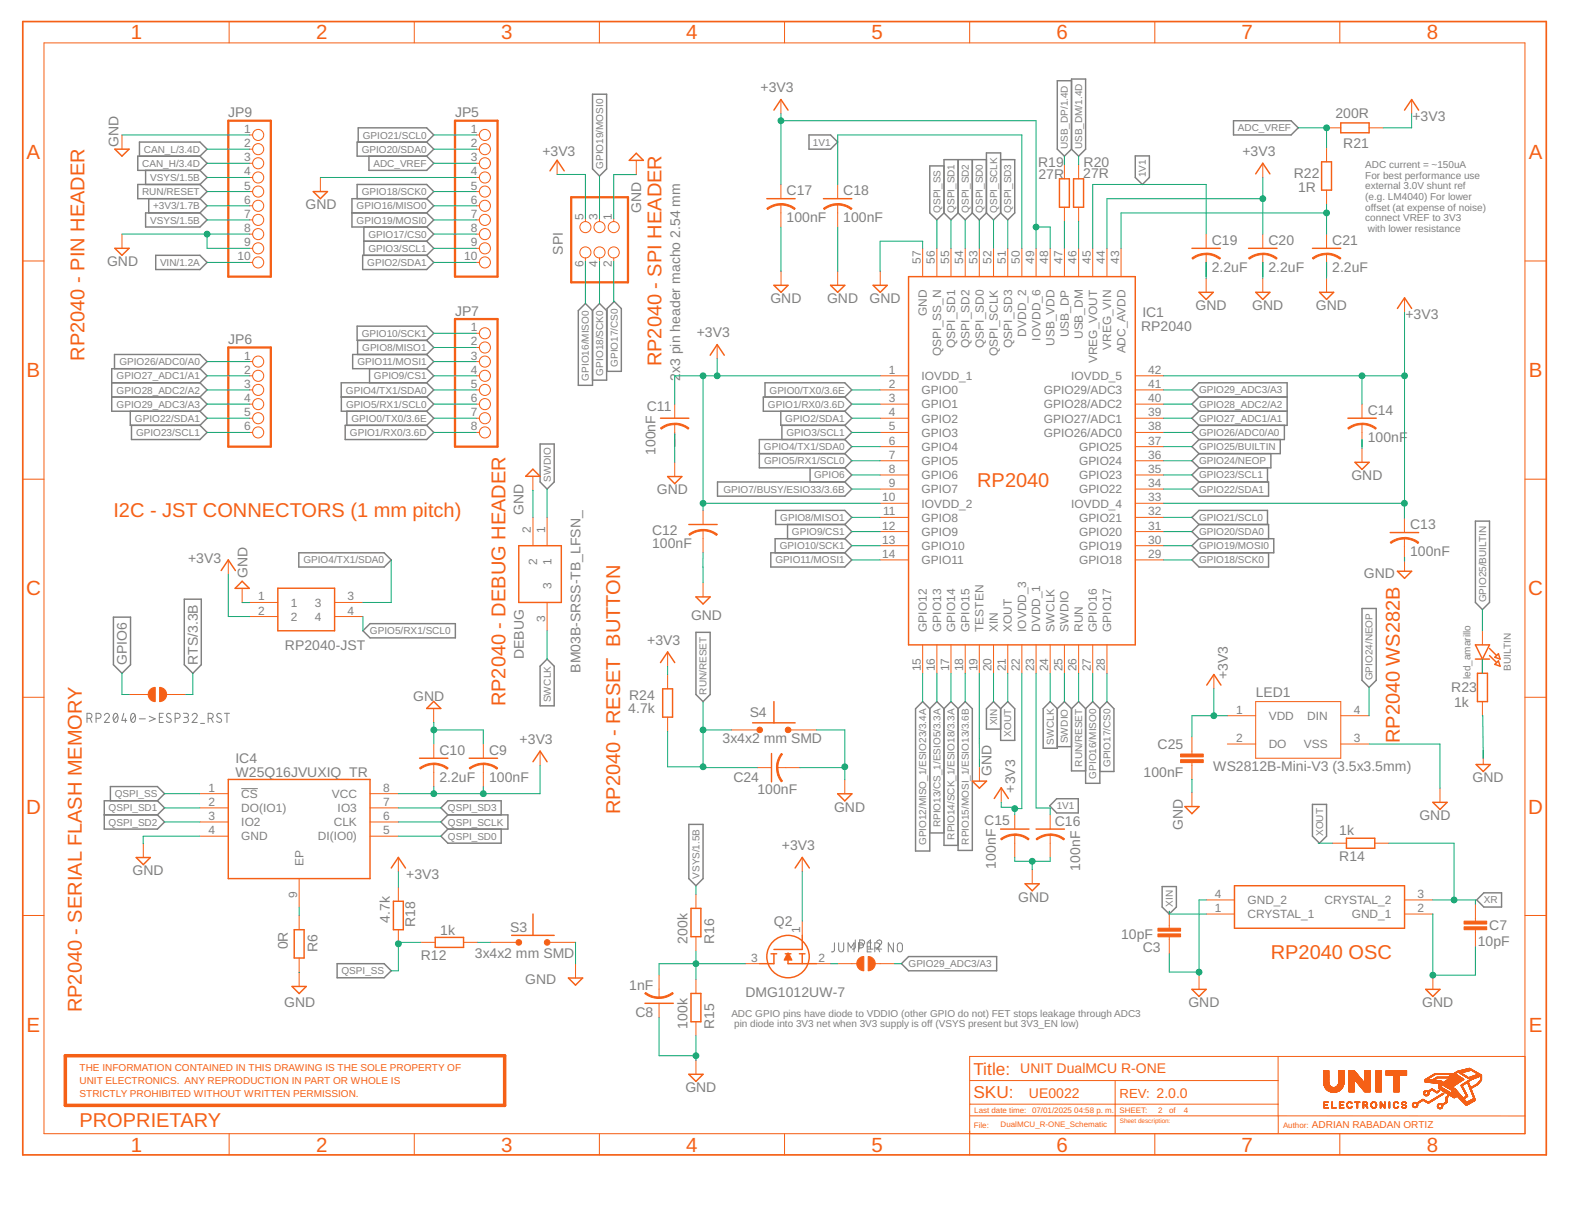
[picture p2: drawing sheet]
<svg xmlns="http://www.w3.org/2000/svg" width="279mm" height="216mm" viewBox="0 0 279 216" stroke-linecap="round" stroke-linejoin="round" font-family="sans-serif">
<defs><g id="words">
<g font-size="3.6" fill="#f56016">
<text x="23" y="6.9">1</text>
<text x="55.5" y="6.9">2</text>
<text x="88" y="6.9">3</text>
<text x="120.5" y="6.9">4</text>
<text x="153" y="6.9">5</text>
<text x="185.5" y="6.9">6</text>
<text x="218" y="6.9">7</text>
<text x="250.6" y="6.9">8</text>
<text x="4.7" y="28">A</text>
<text x="268.5" y="28">A</text>
<text x="4.7" y="66.3">B</text>
<text x="268.5" y="66.3">B</text>
<text x="4.6" y="104.6">C</text>
<text x="268.4" y="104.6">C</text>
<text x="4.6" y="142.9">D</text>
<text x="268.4" y="142.9">D</text>
<text x="4.7" y="181.3">E</text>
<text x="268.5" y="181.3">E</text>
<text x="23" y="202.3">1</text>
<text x="55.5" y="202.3">2</text>
<text x="88" y="202.3">3</text>
<text x="120.5" y="202.3">4</text>
<text x="153" y="202.3">5</text>
<text x="185.5" y="202.3">6</text>
<text x="218" y="202.3">7</text>
<text x="250.6" y="202.3">8</text>
</g>
<g font-size="3.5" fill="#f56016">
<text x="14.8" y="63.4" transform="rotate(-90 14.8 63.4)">RP2040 - PIN HEADER</text>
<text x="116.1" y="64.4" transform="rotate(-90 116.1 64.4)">RP2040 - SPI HEADER</text>
<text x="171.6" y="85.5">RP2040</text>
<text x="19.9" y="90.8">I2C - JST CONNECTORS (1 mm pitch)</text>
<text x="88.8" y="124.1" transform="rotate(-90 88.8 124.1)">RP2040 - DEBUG HEADER</text>
<text x="245.8" y="130.6" transform="rotate(-90 245.8 130.6)">RP2040 WS282B</text>
<text x="108.9" y="143" transform="rotate(-90 108.9 143)">RP2040 - RESET BUTTON</text>
<text x="223.2" y="168.4">RP2040 OSC</text>
<text x="14.4" y="177.8" transform="rotate(-90 14.4 177.8)">RP2040 - SERIAL FLASH MEMORY</text>
<text x="14" y="197.9">PROPRIETARY</text>
</g>
<g font-size="3" fill="#f56016">
<text x="171" y="188.8">Title:</text>
<text x="171" y="192.9">SKU:</text>
</g>
<g font-size="2.5" fill="#808080">
<text x="133.6" y="16.2">+3V3</text>
<text x="40.1" y="20.6">JP9</text>
<text x="79.9" y="20.6">JP5</text>
<text x="234.5" y="20.7">200R</text>
<text x="248" y="21.2">+3V3</text>
<text x="20.8" y="25.8" transform="rotate(-90 20.8 25.8)">GND</text>
<text x="95.2" y="27.4">+3V3</text>
<text x="182.3" y="29.4">R19</text>
<text x="190.3" y="29.3">R20</text>
<text x="218.2" y="27.4">+3V3</text>
<text x="235.9" y="26">R21</text>
<text x="138.1" y="34.3">C17</text>
<text x="148.1" y="34.3">C18</text>
<text x="182.4" y="31.4">27R</text>
<text x="190.2" y="31.2">27R</text>
<text x="227.2" y="31.3">R22</text>
<text x="228" y="33.6">1R</text>
<text x="53.7" y="36.8">GND</text>
<text x="112.6" y="37.4" transform="rotate(-90 112.6 37.4)">GND</text>
<text x="138.1" y="39">100nF</text>
<text x="148.1" y="39">100nF</text>
<text x="18.8" y="46.7">GND</text>
<text x="98.8" y="44.7" transform="rotate(-90 98.8 44.7)">SPI</text>
<text x="212.8" y="47.7">2.2uF</text>
<text x="212.8" y="43">C19</text>
<text x="222.8" y="47.7">2.2uF</text>
<text x="222.8" y="43">C20</text>
<text x="234" y="47.7">2.2uF</text>
<text x="234" y="43">C21</text>
<text x="135.3" y="53.2">GND</text>
<text x="145.2" y="53.2">GND</text>
<text x="152.7" y="53.2">GND</text>
<text x="79.9" y="55.4">JP7</text>
<text x="122.4" y="59.3">+3V3</text>
<text x="200.4" y="58.2">RP2040</text>
<text x="200.6" y="55.7">IC1</text>
<text x="209.9" y="54.5">GND</text>
<text x="219.9" y="54.5">GND</text>
<text x="231.1" y="54.5">GND</text>
<text x="246.8" y="56.1">+3V3</text>
<text x="40.1" y="60.4">JP6</text>
<text x="119.5" y="65.5" transform="rotate(-90 119.5 65.5)">x3 pin header macho 2.54 mm</text>
<text x="119.5" y="66.9" transform="rotate(-90 119.5 66.9)">2</text>
<text x="113.6" y="72.1">C11</text>
<text x="240.2" y="77.6">100nF</text>
<text x="240.2" y="72.9">C14</text>
<text x="115.1" y="79.9" transform="rotate(-90 115.1 79.9)">100nF</text>
<text x="115.4" y="86.8">GND</text>
<text x="237.3" y="84.3">GND</text>
<text x="92" y="90.4" transform="rotate(-90 92 90.4)">GND</text>
<text x="114.5" y="94">C12</text>
<text x="247.6" y="92.9">C13</text>
<text x="33" y="98.9">+3V3</text>
<text x="43.5" y="101.5" transform="rotate(-90 43.5 101.5)">GND</text>
<text x="114.5" y="96.2">100nF</text>
<text x="239.5" y="101.5">GND</text>
<text x="247.6" y="97.7">100nF</text>
<text x="113.7" y="113.3">+3V3</text>
<text x="121.3" y="109">GND</text>
<text x="22.3" y="116.8" transform="rotate(-90 22.3 116.8)">GPIO6</text>
<text x="34.7" y="116.8" transform="rotate(-90 34.7 116.8)">RTS/3.3B</text>
<text x="50" y="114.2">RP2040-JST</text>
<text x="92" y="115.8" transform="rotate(-90 92 115.8)">DEBUG</text>
<text x="101.9" y="118.2" transform="rotate(-90 101.9 118.2)">BM03B-SRSS-TB_LFSN_</text>
<text x="215.6" y="119.3" transform="rotate(-90 215.6 119.3)">+3V3</text>
<text x="72.6" y="123.1">GND</text>
<text x="110.3" y="125.2">4.7k</text>
<text x="110.5" y="123">R24</text>
<text x="131.7" y="126">S4</text>
<text x="220.5" y="122.5">LED1</text>
<text x="254.9" y="121.6">R23</text>
<text x="255.4" y="124.1">1k</text>
<text x="91.3" y="130.7">+3V3</text>
<text x="126.9" y="130.5">3x4x2 mm SMD</text>
<text x="203.3" y="131.6">C25</text>
<text x="41.3" y="136.6">W25Q16JVUXIQ_TR</text>
<text x="41.3" y="134.1">IC4</text>
<text x="77.2" y="137.3">2.2uF</text>
<text x="77.2" y="132.6">C10</text>
<text x="85.9" y="137.3">100nF</text>
<text x="85.9" y="132.6">C9</text>
<text x="128.8" y="137.4">C24</text>
<text x="174.1" y="136.3" transform="rotate(-90 174.1 136.3)">GND</text>
<text x="200.8" y="136.6">100nF</text>
<text x="213.1" y="135.4">WS2812B-Mini-V3 (3.5x3.5mm)</text>
<text x="258.6" y="137.4">GND</text>
<text x="133" y="139.5">100nF</text>
<text x="146.5" y="142.6">GND</text>
<text x="178.3" y="139.2" transform="rotate(-90 178.3 139.2)">+3V3</text>
<text x="249.3" y="144">GND</text>
<text x="137.3" y="149.4">+3V3</text>
<text x="172.8" y="144.9">C15</text>
<text x="185.2" y="145.1">C16</text>
<text x="207.7" y="145.8" transform="rotate(-90 207.7 145.8)">GND</text>
<text x="235.2" y="146.6">1k</text>
<text x="23.3" y="153.8">GND</text>
<text x="71.3" y="154.3">+3V3</text>
<text x="174.9" y="152.6" transform="rotate(-90 174.9 152.6)">100nF</text>
<text x="189.7" y="152.9" transform="rotate(-90 189.7 152.9)">100nF</text>
<text x="235.2" y="151.3">R14</text>
<text x="178.8" y="158.4">GND</text>
<text x="50.5" y="166.8" transform="rotate(-90 50.5 166.8)">0R</text>
<text x="55.7" y="167.3" transform="rotate(-90 55.7 167.3)">R6</text>
<text x="68.5" y="162.1" transform="rotate(-90 68.5 162.1)">4.7k</text>
<text x="72.9" y="162.8" transform="rotate(-90 72.9 162.8)">R18</text>
<text x="77.3" y="164.3">1k</text>
<text x="89.6" y="163.8">S3</text>
<text x="120.7" y="165.8" transform="rotate(-90 120.7 165.8)">200k</text>
<text x="125.4" y="165.8" transform="rotate(-90 125.4 165.8)">R16</text>
<text x="135.9" y="162.7">Q2</text>
<text x="196.9" y="164.9">10pF</text>
<text x="200.7" y="167.2">C3</text>
<text x="259.5" y="166.1">10pF</text>
<text x="261.5" y="163.3">C7</text>
<text x="73.9" y="168.6">R12</text>
<text x="83.4" y="168.3">3x4x2 mm SMD</text>
<text x="92.2" y="172.9">GND</text>
<text x="110.5" y="173.9">1nF</text>
<text x="49.9" y="176.9">GND</text>
<text x="111.6" y="178.6">C8</text>
<text x="130.9" y="175.1">DMG1012UW-7</text>
<text x="208.7" y="176.9">GND</text>
<text x="249.8" y="176.9">GND</text>
<text x="120.7" y="180.7" transform="rotate(-90 120.7 180.7)">100k</text>
<text x="125.4" y="180.7" transform="rotate(-90 125.4 180.7)">R15</text>
<text x="120.4" y="191.8">GND</text>
</g>
<g font-size="2.5" fill="#f56016">
<text x="179.2" y="188.6">UNIT DualMCU R-ONE</text>
<text x="180.7" y="192.9">UE0022</text>
</g>
<text font-size="2.3" fill="#f56016" x="196.6" y="192.8">REV: 2.0.0</text>
<g font-size="2.1" fill="#808080">
<text x="42.9" y="23.4">1</text>
<text x="82.7" y="23.4">1</text>
<text x="42.9" y="25.8">2</text>
<text x="42.9" y="28.3">3</text>
<text x="82.7" y="25.8">2</text>
<text x="82.7" y="28.3">3</text>
<text x="42.9" y="30.8">4</text>
<text x="42.9" y="33.3">5</text>
<text x="42.9" y="35.8">6</text>
<text x="82.7" y="30.8">4</text>
<text x="82.7" y="33.3">5</text>
<text x="82.7" y="35.8">6</text>
<text x="42.9" y="38.3">7</text>
<text x="42.9" y="40.8">8</text>
<text x="82.7" y="38.3">7</text>
<text x="82.7" y="40.8">8</text>
<text x="102.5" y="38.6" transform="rotate(-90 102.5 38.6)">5</text>
<text x="104.9" y="38.6" transform="rotate(-90 104.9 38.6)">3</text>
<text x="107.4" y="38.6" transform="rotate(-90 107.4 38.6)">1</text>
<text x="41.7" y="45.8">10</text>
<text x="42.9" y="43.3">9</text>
<text x="81.5" y="45.8">10</text>
<text x="82.7" y="43.3">9</text>
<text x="102.5" y="46.8" transform="rotate(-90 102.5 46.8)">6</text>
<text x="104.9" y="46.8" transform="rotate(-90 104.9 46.8)">4</text>
<text x="107.4" y="46.8" transform="rotate(-90 107.4 46.8)">2</text>
<text x="161.7" y="46.3" transform="rotate(-90 161.7 46.3)">57</text>
<text x="164.2" y="46.3" transform="rotate(-90 164.2 46.3)">56</text>
<text x="166.7" y="46.3" transform="rotate(-90 166.7 46.3)">55</text>
<text x="169.2" y="46.3" transform="rotate(-90 169.2 46.3)">54</text>
<text x="171.6" y="46.3" transform="rotate(-90 171.6 46.3)">53</text>
<text x="174.1" y="46.3" transform="rotate(-90 174.1 46.3)">52</text>
<text x="176.6" y="46.3" transform="rotate(-90 176.6 46.3)">51</text>
<text x="179.1" y="46.3" transform="rotate(-90 179.1 46.3)">50</text>
<text x="181.6" y="46.3" transform="rotate(-90 181.6 46.3)">49</text>
<text x="184.1" y="46.3" transform="rotate(-90 184.1 46.3)">48</text>
<text x="186.6" y="46.3" transform="rotate(-90 186.6 46.3)">47</text>
<text x="189.1" y="46.3" transform="rotate(-90 189.1 46.3)">46</text>
<text x="191.6" y="46.3" transform="rotate(-90 191.6 46.3)">45</text>
<text x="194" y="46.3" transform="rotate(-90 194 46.3)">44</text>
<text x="196.5" y="46.3" transform="rotate(-90 196.5 46.3)">43</text>
<text x="82.7" y="58.2">1</text>
<text x="162.8" y="55.5" transform="rotate(-90 162.8 55.5)">GND</text>
<text x="180.2" y="59.1" transform="rotate(-90 180.2 59.1)">DVDD_2</text>
<text x="182.7" y="59.8" transform="rotate(-90 182.7 59.8)">IOVDD_6</text>
<text x="187.7" y="59.2" transform="rotate(-90 187.7 59.2)">USB_DP</text>
<text x="190.2" y="59.6" transform="rotate(-90 190.2 59.6)">USB_DM</text>
<text x="42.9" y="63.2">1</text>
<text x="42.9" y="65.7">2</text>
<text x="82.7" y="60.7">2</text>
<text x="82.7" y="63.2">3</text>
<text x="82.7" y="65.7">4</text>
<text x="156.1" y="65.7">1</text>
<text x="165.3" y="62.5" transform="rotate(-90 165.3 62.5)">QSPI_SS_N</text>
<text x="167.8" y="61.1" transform="rotate(-90 167.8 61.1)">QSPI_SD1</text>
<text x="170.3" y="61.1" transform="rotate(-90 170.3 61.1)">QSPI_SD2</text>
<text x="172.7" y="61.1" transform="rotate(-90 172.7 61.1)">QSPI_SD0</text>
<text x="175.2" y="62.5" transform="rotate(-90 175.2 62.5)">QSPI_SCLK</text>
<text x="177.7" y="61.1" transform="rotate(-90 177.7 61.1)">QSPI_SD3</text>
<text x="185.2" y="60.7" transform="rotate(-90 185.2 60.7)">USB_VDD</text>
<text x="192.7" y="63.8" transform="rotate(-90 192.7 63.8)">VREG_VOUT</text>
<text x="195.1" y="61.5" transform="rotate(-90 195.1 61.5)">VREG_VIN</text>
<text x="197.6" y="62.1" transform="rotate(-90 197.6 62.1)">ADC_AVDD</text>
<text x="201.7" y="65.7">42</text>
<text x="42.9" y="68.2">3</text>
<text x="42.9" y="70.6">4</text>
<text x="82.7" y="68.2">5</text>
<text x="82.7" y="70.6">6</text>
<text x="156.1" y="68.2">2</text>
<text x="156.1" y="70.6">3</text>
<text x="161.8" y="66.8">IOVDD_1</text>
<text x="161.8" y="69.2">GPIO0</text>
<text x="161.8" y="71.7">GPIO1</text>
<text x="183.3" y="69.3">GPIO29/ADC3</text>
<text x="183.3" y="71.7">GPIO28/ADC2</text>
<text x="188.1" y="66.8">IOVDD_5</text>
<text x="201.7" y="68.2">41</text>
<text x="201.7" y="70.6">40</text>
<text x="42.9" y="73.1">5</text>
<text x="42.9" y="75.6">6</text>
<text x="82.7" y="73.1">7</text>
<text x="82.7" y="75.6">8</text>
<text x="156.1" y="73.1">4</text>
<text x="156.1" y="75.6">5</text>
<text x="161.8" y="74.2">GPIO2</text>
<text x="161.8" y="76.7">GPIO3</text>
<text x="183.3" y="74.2">GPIO27/ADC1</text>
<text x="183.3" y="76.7">GPIO26/ADC0</text>
<text x="201.7" y="73.1">39</text>
<text x="201.7" y="75.6">38</text>
<text x="156.1" y="78.1">6</text>
<text x="156.1" y="80.6">7</text>
<text x="156.1" y="83.1">8</text>
<text x="161.8" y="79.2">GPIO4</text>
<text x="161.8" y="81.7">GPIO5</text>
<text x="189.5" y="79.2">GPIO25</text>
<text x="189.5" y="81.7">GPIO24</text>
<text x="201.7" y="78.1">37</text>
<text x="201.7" y="80.6">36</text>
<text x="201.7" y="83.1">35</text>
<text x="154.9" y="88.1">10</text>
<text x="156.1" y="85.6">9</text>
<text x="161.8" y="84.2">GPIO6</text>
<text x="161.8" y="86.7">GPIO7</text>
<text x="161.8" y="89.2">IOVDD_2</text>
<text x="188.1" y="89.2">IOVDD_4</text>
<text x="189.5" y="84.2">GPIO23</text>
<text x="189.5" y="86.7">GPIO22</text>
<text x="201.7" y="85.6">34</text>
<text x="201.7" y="88.1">33</text>
<text x="93.2" y="93.6" transform="rotate(-90 93.2 93.6)">2</text>
<text x="95.7" y="93.6" transform="rotate(-90 95.7 93.6)">1</text>
<text x="154.9" y="93">12</text>
<text x="154.9" y="95.5">13</text>
<text x="155.1" y="90.5">11</text>
<text x="161.8" y="91.6">GPIO8</text>
<text x="161.8" y="94.1">GPIO9</text>
<text x="189.5" y="91.7">GPIO21</text>
<text x="189.5" y="94.1">GPIO20</text>
<text x="201.7" y="90.5">32</text>
<text x="201.7" y="93">31</text>
<text x="201.7" y="95.5">30</text>
<text x="94.4" y="99.3" transform="rotate(-90 94.4 99.3)">2</text>
<text x="96.8" y="99.3" transform="rotate(-90 96.8 99.3)">1</text>
<text x="154.9" y="98">14</text>
<text x="161.8" y="96.6">GPIO10</text>
<text x="161.8" y="99.1">GPIO11</text>
<text x="189.5" y="96.6">GPIO19</text>
<text x="189.5" y="99.1">GPIO18</text>
<text x="201.7" y="98">29</text>
<text x="45.3" y="105.5">1</text>
<text x="45.3" y="108">2</text>
<text x="51.1" y="106.6">1</text>
<text x="55.3" y="106.6">3</text>
<text x="61" y="105.5">3</text>
<text x="61" y="108">4</text>
<text x="96.8" y="103.5" transform="rotate(-90 96.8 103.5)">3</text>
<text x="51.1" y="109.1">2</text>
<text x="55.3" y="109.1">4</text>
<text x="95.7" y="109.3" transform="rotate(-90 95.7 109.3)">3</text>
<text x="162.8" y="111" transform="rotate(-90 162.8 111)">GPIO12</text>
<text x="165.3" y="111" transform="rotate(-90 165.3 111)">GPIO13</text>
<text x="167.8" y="111" transform="rotate(-90 167.8 111)">GPIO14</text>
<text x="170.2" y="111" transform="rotate(-90 170.2 111)">GPIO15</text>
<text x="172.7" y="111" transform="rotate(-90 172.7 111)">TESTEN</text>
<text x="175.2" y="111" transform="rotate(-90 175.2 111)">XIN</text>
<text x="177.7" y="111" transform="rotate(-90 177.7 111)">XOUT</text>
<text x="180.2" y="111" transform="rotate(-90 180.2 111)">IOVDD_3</text>
<text x="182.7" y="111" transform="rotate(-90 182.7 111)">DVDD_1</text>
<text x="185.2" y="111" transform="rotate(-90 185.2 111)">SWCLK</text>
<text x="187.7" y="111" transform="rotate(-90 187.7 111)">SWDIO</text>
<text x="190.2" y="111" transform="rotate(-90 190.2 111)">RUN</text>
<text x="192.6" y="111" transform="rotate(-90 192.6 111)">GPIO16</text>
<text x="195.1" y="111" transform="rotate(-90 195.1 111)">GPIO17</text>
<text x="161.7" y="117.9" transform="rotate(-90 161.7 117.9)">15</text>
<text x="164.2" y="117.9" transform="rotate(-90 164.2 117.9)">16</text>
<text x="166.7" y="117.9" transform="rotate(-90 166.7 117.9)">17</text>
<text x="169.2" y="117.9" transform="rotate(-90 169.2 117.9)">18</text>
<text x="171.6" y="117.9" transform="rotate(-90 171.6 117.9)">19</text>
<text x="174.1" y="117.9" transform="rotate(-90 174.1 117.9)">20</text>
<text x="176.6" y="117.9" transform="rotate(-90 176.6 117.9)">21</text>
<text x="179.1" y="117.9" transform="rotate(-90 179.1 117.9)">22</text>
<text x="181.6" y="117.9" transform="rotate(-90 181.6 117.9)">23</text>
<text x="184.1" y="117.9" transform="rotate(-90 184.1 117.9)">24</text>
<text x="186.6" y="117.9" transform="rotate(-90 186.6 117.9)">25</text>
<text x="189.1" y="117.9" transform="rotate(-90 189.1 117.9)">26</text>
<text x="191.6" y="117.9" transform="rotate(-90 191.6 117.9)">27</text>
<text x="194" y="117.9" transform="rotate(-90 194 117.9)">28</text>
<text x="217.1" y="125.4">1</text>
<text x="237.7" y="125.4">4</text>
<text x="217.1" y="130.4">2</text>
<text x="222.8" y="126.5">VDD</text>
<text x="222.8" y="131.5">DO</text>
<text x="229" y="131.5">VSS</text>
<text x="229.6" y="126.5">DIN</text>
<text x="237.7" y="130.4">3</text>
<text x="36.6" y="139.1">1</text>
<text x="36.6" y="141.6">2</text>
<text x="42.4" y="140.2">CS</text>
<text x="42.4" y="142.7">DO(IO1)</text>
<text x="58.3" y="140.2">VCC</text>
<text x="59.3" y="142.7">IO3</text>
<text x="67.3" y="139.1">8</text>
<text x="67.3" y="141.6">7</text>
<text x="36.6" y="144.1">3</text>
<text x="36.6" y="146.5">4</text>
<text x="42.4" y="145.1">IO2</text>
<text x="42.4" y="147.6">GND</text>
<text x="55.8" y="147.6">DI(IO0)</text>
<text x="58.6" y="145.2">CLK</text>
<text x="67.3" y="144.1">6</text>
<text x="67.3" y="146.5">5</text>
<text x="53.3" y="152.1" transform="rotate(-90 53.3 152.1)">EP</text>
<text x="52.2" y="157.8" transform="rotate(-90 52.2 157.8)">9</text>
<text x="213.3" y="160.2">1</text>
<text x="213.3" y="157.7">4</text>
<text x="219.1" y="161.3">CRYSTAL_1</text>
<text x="219.1" y="158.8">GND_2</text>
<text x="232.6" y="158.8">CRYSTAL_2</text>
<text x="237.4" y="161.3">GND_1</text>
<text x="248.9" y="160.2">2</text>
<text x="248.9" y="157.7">3</text>
<text x="140.5" y="164" transform="rotate(-90 140.5 164)">1</text>
<text x="131.9" y="168.9">3</text>
<text x="143.7" y="168.9">2</text>
</g>
<g font-size="1.8" fill="#808080">
<text x="217.4" y="23.1">ADC_VREF</text>
<text x="25" y="29.3">CAN_H/3.4D</text>
<text x="25.3" y="26.8">CAN_L/3.4D</text>
<text x="63.5" y="26.8">GPIO20/SDA0</text>
<text x="63.7" y="24.3">GPIO21/SCL0</text>
<text x="65.6" y="29.3">ADC_VREF</text>
<text x="105.9" y="29.7" transform="rotate(-90 105.9 29.7)">GPIO19/MOSI0</text>
<text x="142.7" y="25.6">1V1</text>
<text x="187.5" y="26.2" transform="rotate(-90 187.5 26.2)">USB_DP/1.4D</text>
<text x="190" y="26.2" transform="rotate(-90 190 26.2)">USB_DM/1.4D</text>
<text x="239.7" y="29.6">ADC current = ~150uA</text>
<text x="24.9" y="34.3">RUN/RESET</text>
<text x="26.4" y="31.8">VSYS/1.5B</text>
<text x="63.5" y="34.3">GPIO18/SCK0</text>
<text x="201.2" y="31.2" transform="rotate(-90 201.2 31.2)">1V1</text>
<text x="239.7" y="31.4">For best performance use</text>
<text x="239.7" y="33.3">external 3.0V shunt ref</text>
<text x="239.7" y="35.1">(e.g. LM4040) For lower</text>
<text x="26.4" y="39.3">VSYS/1.5B</text>
<text x="26.9" y="36.8">+3V3/1.7B</text>
<text x="62.6" y="39.3">GPIO19/MOSI0</text>
<text x="62.6" y="36.8">GPIO16/MISO0</text>
<text x="64.7" y="41.8">GPIO17/CS0</text>
<text x="165.1" y="37.4" transform="rotate(-90 165.1 37.4)">QSPI_SS</text>
<text x="167.6" y="37.4" transform="rotate(-90 167.6 37.4)">QSPI_SD1</text>
<text x="170.1" y="37.4" transform="rotate(-90 170.1 37.4)">QSPI_SD2</text>
<text x="172.6" y="37.4" transform="rotate(-90 172.6 37.4)">QSPI_SD0</text>
<text x="175.1" y="37.4" transform="rotate(-90 175.1 37.4)">QSPI_SCLK</text>
<text x="177.6" y="37.4" transform="rotate(-90 177.6 37.4)">QSPI_SD3</text>
<text x="239.7" y="37">offset (at expense of noise)</text>
<text x="239.7" y="38.9">connect VREF to 3V3</text>
<text x="240.2" y="40.7">with lower resistance</text>
<text x="28.1" y="46.7">VIN/1.2A</text>
<text x="64.5" y="46.7">GPIO2/SDA1</text>
<text x="64.7" y="44.2">GPIO3/SCL1</text>
<text x="63.5" y="59.2">GPIO10/SCK1</text>
<text x="21" y="64.1">GPIO26/ADC0/A0</text>
<text x="62.8" y="64.1">GPIO11/MOSI1</text>
<text x="63.6" y="61.7">GPIO8/MISO1</text>
<text x="105.9" y="66" transform="rotate(-90 105.9 66)">GPIO18/SCK0</text>
<text x="108.5" y="64.5" transform="rotate(-90 108.5 64.5)">GPIO17/CS0</text>
<text x="20.5" y="69.1">GPIO28_ADC2/A2</text>
<text x="20.5" y="66.6">GPIO27_ADC1/A1</text>
<text x="20.5" y="71.6">GPIO29_ADC3/A3</text>
<text x="60.7" y="69.1">GPIO4/TX1/SDA0</text>
<text x="60.8" y="71.6">GPIO5/RX1/SCL0</text>
<text x="65.7" y="66.6">GPIO9/CS1</text>
<text x="103.4" y="66.9" transform="rotate(-90 103.4 66.9)">GPIO16/MISO0</text>
<text x="134.9" y="71.6">GPIO1/RX0/3.6D</text>
<text x="135.1" y="69.1">GPIO0/TX0/3.6E</text>
<text x="210.6" y="71.6">GPIO28_ADC2/A2</text>
<text x="210.6" y="69.1">GPIO29_ADC3/A3</text>
<text x="23.7" y="74.1">GPIO22/SDA1</text>
<text x="23.9" y="76.6">GPIO23/SCL1</text>
<text x="61.4" y="76.6">GPIO1/RX0/3.6D</text>
<text x="61.7" y="74.1">GPIO0/TX0/3.6E</text>
<text x="137.9" y="74.1">GPIO2/SDA1</text>
<text x="138.1" y="76.6">GPIO3/SCL1</text>
<text x="210.6" y="74.1">GPIO27_ADC1/A1</text>
<text x="210.6" y="76.6">GPIO26/ADC0/A0</text>
<text x="134.2" y="79.1">GPIO4/TX1/SDA0</text>
<text x="134.2" y="81.6">GPIO5/RX1/SCL0</text>
<text x="210.6" y="81.6">GPIO24/NEOP</text>
<text x="210.6" y="79.1">GPIO25/BUILTIN</text>
<text x="96.7" y="84.7" transform="rotate(-90 96.7 84.7)">SWDIO</text>
<text x="127" y="86.5">GPIO7/BUSY/ESIO33/3.6B</text>
<text x="143" y="84.1">GPIO6</text>
<text x="210.6" y="84.1">GPIO23/SCL1</text>
<text x="210.6" y="86.5">GPIO22/SDA1</text>
<text x="137" y="91.5">GPIO8/MISO1</text>
<text x="139.1" y="94">GPIO9/CS1</text>
<text x="210.6" y="94">GPIO20/SDA0</text>
<text x="210.6" y="91.5">GPIO21/SCL0</text>
<text x="53.3" y="99">GPIO4/TX1/SDA0</text>
<text x="136.2" y="99">GPIO11/MOSI1</text>
<text x="136.9" y="96.5">GPIO10/SCK1</text>
<text x="210.6" y="96.5">GPIO19/MOSI0</text>
<text x="210.6" y="99">GPIO18/SCK0</text>
<text x="261" y="105.8" transform="rotate(-90 261 105.8)">GPIO25/BUILTIN</text>
<text x="65" y="111.4">GPIO5/RX1/SCL0</text>
<text x="241.1" y="119.5" transform="rotate(-90 241.1 119.5)">GPIO24/NEOP</text>
<text x="258.2" y="119.3" transform="rotate(-90 258.2 119.3)">led_amarillo</text>
<text x="265.3" y="117.9" transform="rotate(-90 265.3 117.9)">BUILTIN</text>
<text x="96.7" y="123.4" transform="rotate(-90 96.7 123.4)">SWCLK</text>
<text x="124.1" y="122" transform="rotate(-90 124.1 122)">RUN/RESET</text>
<text x="175.1" y="127.4" transform="rotate(-90 175.1 127.4)">XIN</text>
<text x="177.6" y="129.4" transform="rotate(-90 177.6 129.4)">XOUT</text>
<text x="185.1" y="130.8" transform="rotate(-90 185.1 130.8)">SWCLK</text>
<text x="187.5" y="130.5" transform="rotate(-90 187.5 130.5)">SWDIO</text>
<text x="190" y="134.7" transform="rotate(-90 190 134.7)">RUN/RESET</text>
<text x="192.5" y="136.8" transform="rotate(-90 192.5 136.8)">GPIO16/MISO0</text>
<text x="195" y="134.7" transform="rotate(-90 195 134.7)">GPIO17/CS0</text>
<text x="19.1" y="142.5">QSPI_SD1</text>
<text x="20.2" y="140.1">QSPI_SS</text>
<text x="78.7" y="142.5">QSPI_SD3</text>
<text x="185.6" y="142.2">1V1</text>
<text x="19.1" y="145">QSPI_SD2</text>
<text x="78.7" y="145">QSPI_SCLK</text>
<text x="78.7" y="147.5">QSPI_SD0</text>
<text x="162.7" y="148.5" transform="rotate(-90 162.7 148.5)">GPIO12/MISO_1/ESIO23/3.4A</text>
<text x="165.2" y="145.3" transform="rotate(-90 165.2 145.3)">RPIO13/CS_1/ESIO5/3.3A</text>
<text x="167.6" y="147.5" transform="rotate(-90 167.6 147.5)">RPIO14/SCK_1/ESIO18/3.3A</text>
<text x="170.1" y="148.4" transform="rotate(-90 170.1 148.4)">RPIO15/MOSI_1/ESIO13/3.6B</text>
<text x="232.3" y="146.9" transform="rotate(-90 232.3 146.9)">XOUT</text>
<text x="122.8" y="154.4" transform="rotate(-90 122.8 154.4)">VSYS/1.5B</text>
<text x="206" y="159.3" transform="rotate(-90 206 159.3)">XIN</text>
<text x="260.6" y="158.7">XR</text>
<text x="60" y="171.2">QSPI_SS</text>
<text x="159.5" y="169.9">GPIO29_ADC3/A3</text>
<text x="128.4" y="178.6">ADC GPIO pins have diode to VDDIO (other GPIO do not) FET stops leakage through ADC3</text>
<text x="128.9" y="180.5">pin diode into 3V3 net when 3V3 supply is off (VSYS present but 3V3_EN low)</text>
</g>
<g font-size="1.8" fill="#f56016">
<text x="14" y="188.2">THE INFORMATION CONTAINED IN THIS DRAWING IS THE SOLE PROPERTY OF</text>
<text x="14" y="190.4">UNIT ELECTRONICS. ANY REPRODUCTION IN PART OR WHOLE IS</text>
<text x="14" y="192.7">STRICTLY PROHIBITED WITHOUT WRITTEN PERMISSION.</text>
<text x="230.4" y="198.2">ADRIAN RABADAN ORTIZ</text>
</g>
<g font-size="1.4" fill="#f56016">
<text x="171.1" y="195.5">Last date time:</text>
<text x="175.7" y="197.9">DualMCU_R-ONE_Schematic</text>
<text x="181.2" y="195.5">07/01/2025</text>
<text x="188.6" y="195.5">04:58 p. m.</text>
<text x="196.6" y="195.5">SHEET:</text>
<text x="203.4" y="195.5">2</text>
<text x="205.3" y="195.5">of</text>
<text x="207.9" y="195.5">4</text>
<text x="171" y="198.1">File:</text>
<text x="225.3" y="198.1">Author:</text>
</g>
<text font-size="1.1" fill="#f56016" x="196.7" y="197.3">Sheet description:</text>
</g></defs>
<g fill="none" stroke="#808080" stroke-width=".18">
<path d="M15.3 126.2h.4a.45 .45 0 0 0 .5-.4 .45 .45 0 0 0-.5-.5h-.4v1.6M15.8 126.2l.4 .7M16.9 126.2h.4a.44 .44 0 0 0 .5-.4 .44 .44 0 0 0-.5-.5h-.4v1.6M18.3 125.7a.43 .43 0 0 1 .6-.4 .43 .43 0 0 1 .2 .7l-.8 .9h.9M20.1 125.4l.2-.1a.95 .95 0 0 1 0 1.6 1.02 1.02 0 0 1-.2-1.5zM20.7 125.7l-.8 .9M21.7 125.3l-.3 1.3h.9M22 126.2v.7M23.1 125.4l.3-.1a.95 .95 0 0 1 0 1.6 1.02 1.02 0 0 1-.3-1.5zM23.7 125.7l-.7 .9M24.5 126.3h1M26.2 125.8l1.1 .5-1.1 .4"/>
<path d="M28 126h.5M28.7 125.3h-.7v1.6h.7M30 125.5l-.2-.2a.37 .37 0 0 0-.5 .2 .37 .37 0 0 0 .1 .5l.5 .2a.4 .4 0 0 1 .1 .6 .4 .4 0 0 1-.6 0l-.2-.1M30.8 126.2h.4a.44 .44 0 0 0 .4-.4 .44 .44 0 0 0-.4-.5h-.4v1.6M32.2 125.3h.5a.36 .36 0 0 1 .4 .4 .36 .36 0 0 1-.4 .3h-.3M32.7 126a.44 .44 0 0 1 .4 .5 .44 .44 0 0 1-.4 .4h-.5M33.7 125.7a.44 .44 0 0 1 .7-.4 .44 .44 0 0 1 .1 .7l-.8 .9h.9M35.2 127.1h.7M36.6 126.2h.4a.44 .44 0 0 0 .4-.4 .44 .44 0 0 0-.4-.5h-.4v1.6M37.1 126.2l.3 .7M38.8 125.5l-.1-.2a.38 .38 0 0 0-.6 .2 .38 .38 0 0 0 .1 .5l.5 .2a.4 .4 0 0 1 .1 .6 .4 .4 0 0 1-.6 0l-.2-.1M39.4 125.3h.9"/>
<path d="M39.9 125.3v1.6M42.4 138.5h2.9M146.5 165.6v1.4l-.2 .2h-.3M147.3 165.6v1.2a.44 .44 0 0 0 .4 .4 .44 .44 0 0 0 .5-.4v-1.2M148.9 167.2v-1.6l.6 .9 .5-.9v1.6M150.2 165.1v1.4l-.2 .2h-.3M150.8 166.5h.4a.44 .44 0 0 0 .5-.4 .44 .44 0 0 0-.5-.5h-.4v1.6M151 166h.4a.44 .44 0 0 0 .4-.4 .44 .44 0 0 0-.4-.5h-.4v1.6M152.3 166.3h.5M152.4 166.7h.9M152.4 165.5l.5-.4v1.6M153 165.6h-.7v1.6h.7"/>
<path d="M153.6 166.5h.5a.44 .44 0 0 0 .4-.4 .44 .44 0 0 0-.4-.5h-.5v1.6M153.9 165.5a.44 .44 0 0 1 .7-.4 .44 .44 0 0 1 .1 .7l-.8 .9h.9M154.2 166.5l.3 .7M156.9 165.6v1.6l-.9-1.6v1.6M157.7 165.8l.3-.2a.43 .43 0 0 1 .5 .5v.7a.44 .44 0 0 1-.5 .4 .44 .44 0 0 1-.4-.4zM232.5 194.6h.8M232.5 194.6h.1M232.5 194.5h.1M232.5 194.4h.1M232.5 194.3h.1M232.5 194.2h.1M232.5 194.1h.6"/>
<path d="M232.5 194h.1M232.5 193.9h.1M232.5 193.8h.1M232.5 193.7h.1M232.5 193.6h.8M233.1 194.1l-.6 .1M233.3 193.7h-.8M233.9 194.6h.8M233.9 194.6h.1M233.9 194.5h.1M233.9 194.4h.1M233.9 194.3h.1"/>
<path d="M233.9 194.2h.1M233.9 194.1h.1M233.9 194h.1M233.9 193.9h.1M233.9 193.8h.1M233.9 193.7h.1M233.9 193.6h.1M235.2 194.6h.8M235.2 194.6h.1M235.2 194.5h.1M235.2 194.4h.1M235.2 194.3h.1"/>
<path d="M235.2 194.2h.1M235.2 194.1h.6M235.2 194h.1M235.2 193.9h.1M235.2 193.8h.1M235.2 193.7h.1M235.2 193.6h.8M235.8 194.1l-.6 .1M236 193.7h-.8M236 194.6l-.8 .1M236.5 194.2h.1M236.5 194.1h.1"/>
<path d="M236.5 194.4h.2M236.5 194.3h.1M236.5 194h.1M236.5 193.9h.1M236.6 194.4h.1M236.6 194.5h.1M236.6 194.4l.1 .1M236.6 194.5h.2M236.6 194h-.1M236.7 194.6h.2M236.7 193.9h-.2M236.7 193.8h-.1"/>
<path d="M236.7 193.7h.6M236.7 194.6h.6M236.7 193.7l-.1 .1M236.7 193.6h.6M236.8 194.6h.4M236.8 193.6h.4M236.8 193.7h-.2M237 194.7h.1M237.2 193.7h.2M237.3 194.5h.1M237.3 193.7h.1M237.3 193.8h.1"/>
<path d="M237.3 194.6h-.2M237.3 194.4h.1M237.3 193.9h.1M237.4 194.5h-.2M237.4 194.4l-.1 .1M237.9 193.7h.9M237.9 193.6h.9M238.3 194.6h.1M238.3 194.5h.1M238.3 194.4h.1M238.3 194.3h.1M238.3 194.2h.1"/>
<path d="M238.3 194.1h.1M238.3 194h.1M238.3 193.9h.1M238.3 193.8h.1M238.3 193.7h.1M239.4 194.6h.1M239.4 194.5h.1M239.4 194.4h.1M239.4 194.3h.1M239.4 194.2h.1M239.4 194.1h.1M239.4 194h.1"/>
<path d="M239.4 193.9h.1M239.4 193.8h.1M239.4 193.7h.1M239.4 193.7h.7M239.4 193.6h.6M239.4 193.6h.5M239.8 194.2h.1M239.8 194.3h.2M239.9 194.3h.1M239.9 194.4h.1M239.9 193.6h.1M239.9 194.2h-.5"/>
<path d="M239.9 194.4h.2M239.9 194.4l.2 .1M239.9 193.7h.2M240 194.5h.1M240 194.1h.1M240 193.7h.1M240 194.6h.2M240 194.1l-.6 .1M240 194h.1M240 193.8h.1M240.1 194.6h.1M240.1 193.9h.1"/>
<path d="M240.1 193.8h.1M240.1 194.1h-.2M240.7 194.3h.2M240.7 194.2h.2M240.7 194.1h.2M240.7 194h.2M240.8 194.4h.1M240.8 194.3h.1M240.8 193.9h.1M240.8 194.4l.1 .1M240.9 194.5h.1M240.9 194.6h.2"/>
<path d="M240.9 193.8h-.1M240.9 193.7h.7M241 194.6h.6M241 193.6h.5M241 193.7l-.1 .1M241 194.6h.4M241 193.7h-.1M241 193.6h.4M241.1 193.5v.1M241.2 194.7h.1M241.4 193.5v.1M241.4 193.7h.2"/>
<path d="M241.5 194.5h.1M241.5 193.7h.2M241.6 194.5h.1M241.6 193.8h.1M241.6 194.4h.1M241.6 194.6h-.2M241.6 194.3h.1M241.6 193.9h.1M241.6 194.2h.1M241.6 194h.1M241.7 194.5h-.2M241.7 194.1h.1"/>
<path d="M241.7 194l.1 .1M241.8 194.2h-.1M242.4 194.6h.1M242.4 194.5h.1M242.4 194.4h.1M242.4 194.3h.1M242.4 194.2h.1M242.4 194.1h.1M242.4 194h.1M242.4 193.9h.1M242.4 193.8h.1M242.4 193.8h.3"/>
<path d="M242.4 193.7h.2M242.4 193.6h.1M242.6 193.8h.1M242.6 193.9h.1M242.6 194h.2M242.7 194h.1M242.7 194.1h.2M242.8 194.1l.1 .1M242.8 194.2h.1M242.8 194.2h.2M242.9 194.3h.1M242.9 194.4h.2"/>
<path d="M243 194.4l.1 .1M243 194.5h.2M243.1 194.6h.1M243.2 194.4h.1M243.2 194.3h.1M243.2 194.2h.1M243.2 194.1h.1M243.2 194h.1M243.2 193.9h.1M243.2 193.8h.1M243.2 193.7h.1M243.2 193.6h.1"/>
<path d="M243.9 194.6h.2M243.9 194.5h.2M243.9 194.4h.2M243.9 194.3h.2M243.9 194.2h.2M243.9 194.1h.2M243.9 194h.2M243.9 193.9h.2M243.9 193.8h.2M243.9 193.7h.2M243.9 193.6h.2M244.7 194.3h.1"/>
<path d="M244.7 194.2h.1M244.7 194.1h.1M244.7 194h.1M244.7 193.9h.1M244.7 194.4h.1M244.8 194.4l.1 .1M244.8 194.4h.1M244.8 193.8h.1M244.8 194.5h.1M244.8 194.5h.2M244.8 194h-.1M244.9 194.6h.2"/>
<path d="M244.9 193.7h.6M244.9 194.6h.6M244.9 193.8h-.1M244.9 193.6h.6M244.9 193.7l-.1 .1M245 194.6h.4M245 193.6h.4M245 193.7h-.2M245.1 193.5v.1M245.2 194.7h.1M245.3 193.5v.1M245.4 193.7h.2"/>
<path d="M245.5 193.8h.1M245.5 194.6h-.2M245.5 194.4h.1M245.5 193.9h.1M245.6 194.5h-.2M245.6 194.4l-.1 .1M245.6 193.8h-.1M246.1 194.4l.2 .1M246.1 194.4h.2M246.2 194.5h.1M246.2 194.4h.1M246.2 194h.1"/>
<path d="M246.2 193.9h.1M246.2 193.8h.1M246.2 194.5h.2M246.2 194h.2M246.2 193.7h.1M246.2 194.6h.3M246.2 194l.3 .1M246.3 194.6h.6M246.3 194.1h.4M246.3 193.7h.6M246.3 193.8h-.1M246.3 193.6h.5"/>
<path d="M246.4 194.6h.4M246.4 194.1l.5 .1M246.4 193.7h-.2M246.4 193.6h.4M246.5 194.7h.1M246.6 194.2h.3M246.8 194.2h.2M246.8 193.7h.1M246.8 193.7h.2M246.9 194.3h.1M246.9 193.8h.1M246.9 194.4h.1"/>
<path d="M246.9 194.6h-.2M247 194.5h-.2M247 194.5h-.1M247 194.4l-.1 .1M248 194.1h.2M248.1 194.3h.1M248.1 194.2h.1M248.1 194h.1M248.1 194.3h.2M248.1 194.4h.2M248.1 194.4h.3M248.2 194.4h.7"/>
<path d="M248.2 194.5h.6M248.2 194l-.1 .1M248.3 193.9h-.2M248.3 193.7h.5M248.3 194.6h.4M248.4 193.7h.2M248.4 193.8h-.3M248.4 193.7h.1M248.6 193.7h.1M248.6 193.8h.4M248.8 193.9h.1M248.8 194h.1"/>
<path d="M248.8 194.3h.2M248.8 194.2h.2M248.8 194h.2M248.8 194.1h.2M248.9 194.4h-.3M248.9 194.4h-.2M248.9 194.3h-.1M249 193.9h-.3M249.1 193.8h-.9M249.2 193.7l-1 .1M249.2 193.7h-.3M249.3 193.7h-.3"/>
<path d="M249.4 193.6h-.4M249.5 193.5l-.4 .1M249.5 193.5h-.3M249.6 193.3h.7M249.6 193.5h-.3M249.6 193.3h.6M249.7 193.4h-.3M249.7 193.2h.4M249.8 193.2h.2M249.8 193.3l-.3 .1M249.8 193.1h.2M250 193.3l.3 .1"/>
<path d="M250 192.1h.2M250 192h.2M250 192.2h.2M250 191.9h.2M250.1 192.3h.2M250.1 192.2h.1M250.1 193.4h.3M250.1 192.4h.7M250.1 193.4h.4M250.2 191.7h.6M250.2 193.5h.3M250.2 192.4h.6"/>
<path d="M250.2 191.9h-.2M250.3 192.5h.4M250.3 191.6h.4M250.3 190.1h1.6M250.3 190.1h1.2M250.3 190h.9M250.3 189.9l.1 .1M250.3 189.9h.1M250.3 189.8h.1M250.3 189.7l1.6 .1M250.3 189.7h1.6M250.3 189.7h.8"/>
<path d="M250.3 193.5h.3M250.3 191.8h-.2M250.4 193.5l.3 .1M250.4 191.7l-.3 .1M250.4 191.6h.2M250.4 192.5h.1M250.5 193.6h.7M250.5 189.8h1.9M250.5 193.7h.6M250.6 192.3h.3M250.6 191.7h.4M250.6 189.6h-.3"/>
<path d="M250.6 193.7h.4M250.6 190.1l1.8 .1M250.7 191.8h.3M250.7 189.6h-.3M250.7 193.7h.3M250.7 192.3h.2M250.7 191.9h.2M250.8 189.5h-.4M250.8 193.8h.1M250.8 191.9h.1M250.8 192.2h.2M250.8 192.1h.2"/>
<path d="M250.8 192h.2M250.8 191.9h.2M250.8 189.5h-.3M250.9 190.1v.1M250.9 192.3h-.2M250.9 192.2h-.1M250.9 189.4l-.3 .1M251 189.4h-.3M251 190h.1M251 189.8h1.9M251.1 189.3l-.3 .1M251.1 191.7h-1"/>
<path d="M251.1 190.2h1.6M251.1 191.7h-.2M251.2 191.5h.6M251.2 189.8h.1M251.2 189.3h-.4M251.2 191.6h-.3M251.2 191.4h.5M251.2 189.3h-.3M251.3 193.5l-.4 .1M251.3 191.6h-.3M251.3 191.4h.4M251.3 189.2h-.3"/>
<path d="M251.3 193.5h-.3M251.3 191.5l-.3 .1M251.4 191.3h.2M251.4 189.2h-.3M251.4 191.5h-.3M251.4 191.3h.1M251.4 193.5h-.3M251.4 189.1h-.3M251.5 193.4h-.3M251.5 190.2h1.3M251.5 189.9h1.6M251.5 189.1h-.3"/>
<path d="M251.5 191.5h.4M251.6 193.2h.3M251.6 189l-.4 .1M251.6 193.3l-.3 .1M251.7 191.5l.2 .1M251.7 189h-.4M251.7 193.3h-.3M251.7 191.6h.3M251.7 189h-.3M251.8 191.6h.3M251.8 193.3h-.4M251.8 188.9h-.3"/>
<path d="M251.8 191.7h.3M251.8 190.2v.1M251.8 193.2h-.3M251.9 188.9h-.4M251.9 191.7h.3M251.9 189.7h-.3M252 193.1h-.3M252 191.7l.3 .1M252 190.3h.8M252 188.8h-.4M252 191.8h.6M252 189.9h1.1"/>
<path d="M252 189.6h-.3M252.1 189.6h-.3M252.1 193l-.3 .1M252.1 191.9h.5M252.1 190.1v.1M252.2 189.5h-.3M252.2 193h-.3M252.2 191.9h.3M252.3 192.9l-.4 .1M252.3 192h.1M252.3 190.3h.5M252.3 189.4l-.3 .1"/>
<path d="M252.4 192.9h-.4M252.4 188.8h-.7M252.4 189.9h.1M252.4 189.4h-.3M252.4 194.3h.2M252.4 194.4h.2M252.4 194.2h.2M252.4 192.8l-.3 .1M252.4 189.9h.8M252.5 194.5h.1M252.5 194.6h.2M252.5 192.8h-.3"/>
<path d="M252.5 194.6h.3M252.5 194h.7M252.6 194.6h.6M252.6 194.2h-.2M252.6 194h.6M252.6 192.8h-.4M252.6 191.6h.2M252.6 194.7h.6M252.6 193.9h.6M252.6 189.8h.1M252.6 192.7h-.3M252.6 194.1h-.1"/>
<path d="M252.6 194.7h.5M252.6 191.2h.3M252.6 191.1l.3 .1M252.6 191.1h.2M252.6 191h.2M252.6 190.9h.2M252.6 190.8h.2M252.6 190.7h.2M252.6 190.6h.2M252.6 190.5h.2M252.6 190.4h.2M252.7 194.1h-.2"/>
<path d="M252.7 191.7l-.3 .1M252.7 193.9h.4M252.7 192.7h-.3M252.7 191.6h.1M252.7 191.2l.3 .1M252.7 194l-.2 .1M252.8 191.7h-.3M252.8 191.3h.3M252.8 192.6l-.3 .1M252.8 192.6h-.3M252.8 191.3h.4M252.8 190h.5"/>
<path d="M252.9 191.4h.3M252.9 192.6h-.3M253 191.4h.3M253 192.5h-.3M253 194h.5M253 190.2v.1M253 191.1h.3M253 191.1h.2M253 191h.2M253 190.9h.2M253 190.8h.2M253 190.7h.2"/>
<path d="M253 190.6h.2M253 190.5h.2M253 190.5h.5M253 190.4l.4 .1M253 190.4h.3M253 190.4h.2M253 190.3h.2M253 190.3h.1M253 191.5h.4M253 191.1l.4 .1M253.1 192.5h-.4M253.1 190.1h.3"/>
<path d="M253.1 194.1h.4M253.1 191.5h.3M253.1 194.1h.3M253.1 192.4h-.3M253.1 191.2h.4M253.2 194.4h.1M253.2 194.2h.1M253.2 191.5l.3 .1M253.2 190.1l.3 .1M253.2 194.3h.1M253.2 192.4h-.3M253.2 190.5h.3"/>
<path d="M253.2 191.6h.4M253.2 191.2l.4 .1M253.3 194.6h-.3M253.3 194.6h-.2M253.3 192.3h-.3M253.3 190.6h.3M253.3 190.2h.3M253.3 194.5h-.2M253.3 191.6h.3M253.3 191.3h.3M253.3 194.5h-.1M253.3 192.1h.2"/>
<path d="M253.3 190.2h.4M253.4 192.3h-.4M253.4 190.6h.3M253.4 192.1h.1M253.4 191.7h.3M253.4 191.3h.3M253.4 192.2l-.3 .1M253.4 190.3h.4M253.4 192h.1M253.4 191.7h.4M253.4 191.4h.4M253.4 190.7h.4"/>
<path d="M253.5 192.2h-.3M253.5 191.4h.4M253.5 190.3h.4M253.5 191.7l.4 .1M253.5 190.7h.4M253.6 192.2h-.3M253.6 190.4h.3M253.6 194h-.3M253.6 191.8h.4M253.6 191.5h.3M253.6 190.8h.3M253.7 194h-.3"/>
<path d="M253.7 191.5h.3M253.7 190.4h.3M253.7 190.1h.3M253.7 190.8h.3M253.7 193.8h.3M253.7 191.9h.3M253.7 190.4l.4 .1M253.7 193.9h-.3M253.7 191.5l.4 .1M253.7 190.8l.4 .1M253.7 190.1h.4M253.8 191.9h.3"/>
<path d="M253.8 190h.6M253.8 193.9h-.3M253.8 191.6h.3M253.8 190.5h.3M253.8 190.1l.4 .1M253.8 190.9h.3M253.9 193.7h.2M253.9 191.9h.2M253.9 189.9h.4M253.9 191.6h.3M253.9 190.5h.3M253.9 193.8h-.3"/>
<path d="M253.9 193.6h.2M253.9 190.9h.3M253.9 192h.3M253.9 190.2h.4M254 193.5h.1M254 193.4h.1M254 193.3h.1M254 193.2h.1M254 193.1h.1M254 193h.1M254 192.9h.1M254 192.8h.1"/>
<path d="M254 191.7h.3M254 190.6h.3M254 191h.3M254 190.2h.3M254 192h.3M254 191.7h.4M254 190h-.3M254 191h.4M254 190.6h.4M254.1 192.1h.3M254.1 190.3h.3M254.1 193.7h-.4"/>
<path d="M254.1 192.8h-.1M254.1 191.7l.3 .1M254.1 191.1h.3M254.1 189.8h.7M254.1 190.7h.4M254.1 190.3h.4M254.1 190h.5M254.2 192.8h-.2M254.2 192.6h.2M254.2 191.8h.3M254.2 189.7h.5M254.2 192.2h.3"/>
<path d="M254.2 191.1h.3M254.2 190.7h.4M254.2 190.4h.4M254.2 192.7h-.2M254.2 189.7h.4M254.3 192.2h.3M254.3 191.1l.3 .1M254.3 191.9h.3M254.3 190.1h.3M254.3 189.8h-.3M254.3 192.7h-.3M254.3 192.5h-.1"/>
<path d="M254.3 190.8h.3M254.3 190.4h.3M254.3 192.6l-.2 .1M254.3 192.2l.4 .1M254.3 190.1h.4M254.4 191.9h.3M254.4 191.2h.3M254.4 190.8h.3M254.4 190.4l.3 .1M254.4 189.8h-.4M254.4 189.3l-2.2 .1M254.4 192.6h-.3"/>
<path d="M254.4 192.3h.3M254.4 191.9l.4 .1M254.4 190.1l.4 .1M254.4 191.2l.4 .1M254.4 190.8l.4 .1M254.4 190.5h.4M254.4 189.5h.7M254.4 189.3h-2.2M254.5 192.3h.3M254.5 192h.3M254.5 191.3h.4M254.5 190.2h.3"/>
<path d="M254.5 189.8h.3M254.5 189.5h.5M254.5 189.3h-2.2M254.5 190.9h.4M254.5 190.5h.4M254.6 192.4h.3M254.6 192h.3M254.6 190.2h.3M254.6 189.5h.4M254.6 191.3h.3M254.6 190.9h.4M254.6 190.6h.4"/>
<path d="M254.6 189.8h.3M254.6 189.6h-.3M254.6 189.2h-2.3M254.6 192.4h.4M254.6 192.1h.5M254.7 191.4h.3M254.7 190.3h.3M254.7 189.9h.3M254.7 189.2h-.4M254.7 191h.3M254.7 192.5h.3M254.7 190.6h.4"/>
<path d="M254.7 189.6h-.3M254.7 192.1h.4M254.7 190.3h.4M254.7 189.1h-.3M254.7 191.4h.4M254.7 189.9h.4M254.7 189.4h.6M254.8 191h.3M254.8 192.5h.3M254.8 192.2h.3M254.8 190.4h.3M254.8 191.1h.4"/>
<path d="M254.8 190.7h.7M254.8 189.9l.3 .1M254.8 189.3h.5M254.8 189.1h-.3M254.8 191.5h.3M254.8 192.6h.4M254.8 189.6h.4M254.9 190.7h.5M254.9 190.4h.3M254.9 190h.3M254.9 189.3h.3M254.9 189l-.3 .1"/>
<path d="M254.9 191.5h.2M254.9 191.1h.3M254.9 192.6h.3M254.9 192.2h.2M254.9 190.4l.4 .1M254.9 189.6h.3M255 189h-.4M255 191.5h.1M255 191.1l.3 .1M255 190.8h.3M255 189.4h-.3M255 192.6h.8"/>
<path d="M255 192.3h.1M255 192h.1M255 191.9h.1M255 191.8h.1M255 191.7h.1M255 191.6h.1M255 190.1h.3M255 189.7h.3M255 189h-.3M255 190.5h.4M255.1 192.7h.7M255.1 191.2h.3"/>
<path d="M255.1 190.1h.3M255.1 189.7h.3M255.1 189.1h.6M255.1 192.3v.1M255.1 189.4h.3M255.1 188.9h-.3M255.1 190.5h.6M255.1 190.8h.1M255.1 190.1l.3 .1M255.1 189.7l.3 .1M255.1 189.1h.5M255.1 192.7h.6"/>
<path d="M255.2 190.6h.4M255.2 189.4l.3 .1M255.2 191.2l.3 .1M255.2 189.8h.3M255.2 192.8h.4M255.2 190.2h.3M255.2 189.1h.3M255.2 191.3h.3M255.2 189.2h-.3M255.3 190.2h.3M255.3 189.8h.3M255.3 189.5h.3"/>
<path d="M255.3 188.8h-.4M255.3 192.6h.1M255.3 192.5h.1M255.3 192.4h.1M255.3 192.3h.1M255.3 192.2h.1M255.3 192.1h.4M255.3 192h.3M255.3 191.9l.2 .1M255.3 191.9h.2M255.3 191.8h.1M255.3 191.7h.1"/>
<path d="M255.3 189.2h-.3M255.3 192.8h.1M255.3 191.3h.3M255.3 189.9h.4M255.3 189.5h.4M255.3 188.8h-.3M255.4 190.3h.3M255.4 191.4h.2M255.4 189.6h.3M255.4 188.9h.6M255.4 188.7h-3.6M255.4 190.3h.6"/>
<path d="M255.4 189.9h.3M255.4 191.4h.3M255.4 189.2h.4M255.5 189.9l.3 .1M255.5 188.9h.5M255.5 188.7h-3.6M255.5 192.8h-.2M255.5 191.5h.2M255.5 190.4h.5M255.5 189.6h.3M255.5 189.2h.3M255.5 192.2h.2"/>
<path d="M255.5 190h.4M255.5 188.6l-3.6 .1M255.5 192.6h.7M255.5 190.6h-.3M255.5 190.4h.4M255.5 189.7h.4M255.5 188.8h.4M255.6 192.2h.2M255.6 191.5l.2 .1M255.6 188.4h.3M255.6 192.2l.2 .1M255.6 191.6h.2"/>
<path d="M255.6 189.3h.3M255.6 189h-.3M255.6 192.6h.5M255.6 188.6h-3.1M255.6 192.3h.3M255.6 189.7h.3M255.6 189.3h.4M255.6 188.8h.2M255.7 190.1h.3M255.7 191.7h.2M255.7 188.6h-.3M255.7 192.5h.4"/>
<path d="M255.7 192.3h.2M255.7 189.7l.3 .1M255.7 188.7h.1M255.7 192.4h.3M255.7 190.1h.6M255.7 189.3l.3 .1M255.8 191.7l.1 .1M255.8 190.5h-.4M255.8 189.8h.3M255.8 188.5h-.4M255.8 192.5h.3M255.8 192.4h.2"/>
<path d="M255.8 191.8h.2M255.8 190.1h.5M255.8 189.4h.3M255.8 189h.3M255.8 188.5h-.3M255.8 190.4l-.3 .1M255.8 191.9h.3M255.8 190.2h.4M255.8 189.8h.4M255.9 191.9h.2M255.9 189.4l.3 .1M255.9 189h.3"/>
<path d="M255.9 191.9l.2 .1M255.9 189.9h.3M255.9 192h.3M255.9 189l.3 .1M256 192.6l.2 .1M256 189.5h.3M256 188.4h-.4M256 192h.2M256 189.9h.6M256 189.1h.3M256 192.7h.2M256 192.1h.2"/>
<path d="M256 188.3l-.3 .1M256.1 192.7h.2M256.1 192.1h.2M256.1 189.9h.5M256.1 189.1h.2M256.1 192.2h.2M256.1 190.3h-.3M256.1 189.6h.3M256.1 192.8h.2M256.1 190.1h.3M256.1 190h.4M256.1 189.2h.3"/>
<path d="M256.1 192.8h.3M256.1 190.2h-.3M256.2 192.2l.2 .1M256.2 192.8h.2M256.2 189.6h.3M256.2 189.2h.3M256.2 188.3h-.4M256.2 192.3h.2M256.2 192.9h.2M256.2 189.7h.4M256.3 192.9l.2 .1M256.3 192.4h.2"/>
<path d="M256.3 189.3h.2M256.3 188.5h.3M256.3 189.7h.7M256.3 189.3h.3M256.3 193h.2M256.3 193l.3 .1M256.3 192.5h.3M256.4 189.7h.5M256.4 189.3l.3 .1M256.4 193.1h.2M256.4 192.5h.2M256.4 188.6h.3"/>
<path d="M256.4 188.2l-.6 .1M256.4 193.1h.3M256.4 192.6h.2M256.4 189.8h.4M256.4 189.4h.4M256.5 192.6h.2M256.5 188.6h.3M256.5 193.2h.2M256.5 189.4l.4 .1M256.5 193.2h.3M256.5 192.7h.3M256.5 188.6l.4 .1"/>
<path d="M256.6 193.3h.2M256.6 188.2h-.7M256.6 192.7h.2M256.6 190.7h.2M256.6 190.8h.2M256.6 188.7h.3M256.6 192.8h.2M256.6 189.5h.3M256.6 193.3l.3 .1M256.6 192.8h.3M256.6 190.8l.2 .1M256.7 190.9h.1"/>
<path d="M256.7 189.5h.3M256.7 188.7h.3M256.7 192.8l.2 .1M256.7 190.9h.2M256.7 193.4h.2M256.7 192.9h.6M256.7 191h.2M256.7 189.9h-.3M256.7 189.6h.3M256.8 193.4h.2M256.8 191.1h.1M256.8 191h.1"/>
<path d="M256.8 188.8h.2M256.8 188.2h-.7M256.8 193.5h.2M256.8 189.8h-.3M256.8 188.4h-.6M256.8 191.1h.2M256.8 193h.3M256.8 191.1l.2 .1M256.8 188.8h.4M256.8 191.2h.2M256.8 190.7h-.2M256.9 193.5l.2 .1"/>
<path d="M256.9 191.2l.1 .1M256.9 193.1h.2M256.9 191.3h.2M256.9 188.9h.3M256.9 188.1h-.7M256.9 193.6h.3M256.9 191.4h.2M256.9 190.6h-.3M257 193.2h.2M257 191.4h.1M257 188.4h-.7M257 193.7h.2"/>
<path d="M257 191.5h.2M257 188.9h.3M257 193.7h.3M257 193.3h.3M257 190.6h-.3M257 189.7h-.3M257 191.6h.2M257 189h.3M257 188.1h-.6M257.1 193.7l.2 .1M257.1 193.3h.2M257.1 191.6h.1"/>
<path d="M257.1 190.5h-.3M257.1 189.6h-.3M257.1 191.7h.2M257.1 193.8h.2M257.1 193.3l.2 .1M257.1 189h.3M257.1 188.3l-.6 .1M257.1 193.8h.3M257.1 191.7l.2 .1M257.2 193.4h.2M257.2 191.8h.1M257.2 193.9h.2"/>
<path d="M257.2 191.9h.2M257.2 189l.3 .1M257.2 193.5h.3M257.2 192.9l-.4 .1M257.2 190.4l-.3 .1M257.2 193.9h.3M257.2 189.1h.4M257.3 193.5h.2M257.3 192h.2M257.3 188h-.8M257.3 194h.2M257.3 193.5l.2 .1"/>
<path d="M257.3 190.4h-.3M257.3 188.3h-.7M257.3 192.1h.2M257.3 190.2h.3M257.3 194h.6M257.3 189.1h.3M257.3 194h.5M257.3 193.6h.7M257.3 192.8l-.3 .1M257.3 192.2h.2M257.4 192.2h.2M257.4 190.2h.5"/>
<path d="M257.4 187.8h1M257.4 193.7h.5M257.4 189.2h.3M257.4 188h-.7M257.4 193.7h.4M257.4 192.8h-.3M257.4 192.3h.2M257.4 190.3h-.3M257.5 194.1h.1M257.5 192.3h.1M257.5 189.2h.3M257.5 192.4h.2"/>
<path d="M257.5 190.3h-.3M257.5 193.8h.1M257.5 194.2h.1M257.5 192.8h-.3M257.5 192.6h.2M257.5 190.1h.4M257.5 192.5h.2M257.5 189.3h.3M257.5 188.2l-.7 .1M257.6 192.7h-.3M257.6 190.2h-.4M257.6 187.8h.7"/>
<path d="M257.6 187.9l-.7 .1M257.6 189.3h.8M257.7 189.3h.6M257.7 193.7l-.2 .1M257.7 192.6l-.3 .1M257.7 188.2h-.7M257.7 194.1h-.3M257.7 187.7h.5M257.7 189.4h.4M257.7 192.6h-.2M257.7 190.2h.2M257.7 187.9h-.6"/>
<path d="M257.8 190.3h.1M257.8 190.3h.2M257.8 190.4h.2M257.8 189.4h.2M257.8 190.4l.2 .1M257.8 188h.9M257.9 190.5h.1M257.9 190.1h-.4M257.9 188.2h-.7M257.9 187.9h-.7M257.9 190.6h.2M257.9 190.6h.1"/>
<path d="M257.9 187.7h.2M257.9 194h-.3M257.9 190.7h.2M257.9 190h-.3M258 190.8h.1M258 190.7h.1M258 189.9l-.3 .1M258 188h.6M258 190.8l.2 .1M258 193.9h-.3M258 190.9h.2M258 188.1h-.7"/>
<path d="M258 191h.2M258 189.9h-.3M258 187.7h.1M258.1 193.5l-.4 .1M258.1 191.1h.5M258.1 191h.1M258.1 193.9h-.4M258.1 191.1h.3M258.1 189.9h-.3M258.1 187.9h.3M258.1 193.5h-.3M258.1 191.2h.2"/>
<path d="M258.1 188.1h-.6M258.2 193.8h-.4M258.2 191.3h.1M258.2 189.8h-.3M258.2 187.9h.3M258.2 191.4h.2M258.2 191.3h.2M258.2 193.8h-.3M258.2 193.5h-.3M258.2 191.5h.2M258.3 191.5h.1M258.3 189.8h-.4"/>
<path d="M258.3 191.6h.2M258.3 193.4h-.3M258.3 193.7l-.3 .1M258.3 191.7h.2M258.3 189.7l-.3 .1M258.3 188h-.6M258.4 191.7l.1 .1M258.4 191.2h-.3M258.4 189.7h-.3M258.4 193.4h-.4M258.4 191.8h.2M258.4 193.7h-.4"/>
<path d="M258.4 191.9h.2M258.4 188h.3M258.4 192h.2M258.5 193.7h-.4M258.5 193.3l-.4 .1M258.5 192.1h.2M258.5 192h.1M258.5 189.3h-.5M258.5 188.1h.3M258.5 192.2h.2M258.5 193.3h-.3M258.5 191.1h-.4"/>
<path d="M258.5 189.6h-.3M258.6 193.6h-.4M258.6 192.3h.1M258.6 192.2h.1M258.6 188.1h.3M258.6 193.1h.4M258.6 192.4h.2M258.6 188.2h.4M258.6 193.3h-.3M258.6 192.5h.2M258.7 193.5l-.4 .1M258.7 192.6h.1"/>
<path d="M258.7 192.5h.1M258.7 189.2h-.6M258.7 193.4h.3M258.7 191h-.4M258.7 189.6h-.4M258.7 193.2h-.4M258.7 192.7h.2M258.7 192.6h.2M258.7 188.2h.3M258.7 193.5h-.3M258.7 192.8h.2M258.7 191h-.3"/>
<path d="M258.7 189.2h-.4M258.8 193.2h-.4M258.8 193h.2M258.8 192.8h.1M258.8 189.5h-.5M258.8 188.2l.3 .1M258.8 193.3h.2M258.8 192.8l.2 .1M258.8 192.9h.2M258.8 193.5h-.3M258.8 190.9h-.3M258.9 193.2h.1"/>
<path d="M258.9 189.5h-.5M258.9 189.1h-.5M258.9 193.4h-.3M258.9 190.9h-.3M258.9 188.3h.3M259 193.4h-.4M259 190.8l-.4 .1M259 188.3l.3 .1M259 193.1h-.5M259 189.1h-.5M259 193l-.3 .1M259 189.4l-.5 .1"/>
<path d="M259 188.4h.4M259.1 190.8h-.4M259.1 189l-.5 .1M259.1 190.8h-.3M259.1 188.4h.3M259.1 189.4h-.4M259.2 188.5h.3M259.2 190.7h-.3M259.2 188.8h.9M259.2 189.3l-.4 .1M259.2 189h-.5M259.2 188.5h.4"/>
<path d="M259.3 190.7h-.3M259.3 188.6h.4M259.4 189h-.5M259.4 190.6h-.4M259.4 189.3h-.5M259.4 188.8h.6M259.4 188.6h.4M259.5 189.3h-.5M259.5 188.9h-.5M259.5 190.6h-.4M259.5 188.7h.5M259.5 188.6l.3 .1"/>
<path d="M259.5 190.5h-.3M259.5 190.3h.2M259.5 188.7h.4M259.6 190.5h-.3M259.6 189.2h-.5M259.6 190.4l-.3 .1M259.6 188.9h-.5M259.7 190.4h-.3M259.7 189h.5M259.7 189.2h-.5M259.7 190.4h-.2M259.7 190.3h-.2"/>
<path d="M259.7 190.1h.2M259.8 189h.4M259.8 190.2h-.2M259.8 189.1h-.5M259.9 190.1l-.2 .1M259.9 188.9h.3M259.9 190.1h-.2M259.9 189.1h-.5M260 190h-.3M260 189.7h.2M260 189.9l-.2 .1M260 189.9h-.2"/>
<path d="M260.1 189.6h.1M260.1 189.5h.1M260.1 189.4h.1M260.1 189.3h.1M260.1 189.2h.1M260.1 189.1h.1M260.1 189.9h-.2M260.1 189.8h-.2M260.2 189l-.7 .1"/>
</g>
<g fill="none" stroke="#808080" stroke-width=".25">
<path d="M104.1 16.6h2.4v13.1l-1.2 1.2-1.2-1.2zM188.2 13.9h2.4v12.3l-1.2 1.2-1.2-1.2zM188.2 14.2h-2.5v12l1.2 1.2 1.3-1.2M24.5 27.4v-2.4h10.6l1.3 1.2-1.3 1.2M25.6 37.4h9.5l1.3 1.2-1.3 1.3h-9.5zM25.6 29.9v2.5M26.1 34.9v2.5M35.1 27.4h-10.9v2.5h10.9M35.1 34.9l1.3 1.3-1.3 1.2M35.1 32.4h-10.9v2.5h10.9M35.1 32.4l1.3 1.3-1.3 1.2M35.1 29.9l1.3 1.3-1.3 1.2"/>
<path d="M35.1 27.4l1.3 1.3-1.3 1.2M61.8 37.4h13.1M62.7 34.9v-2.5h12.2l1.3 1.3-1.3 1.2M62.9 25v-2.5h12l1.3 1.2-1.3 1.3M63.9 39.9v5M64.8 27.4v2.5h10.1l1.3-1.2-1.3-1.3M74.9 25h-12.2v2.4h12.2M74.9 34.9h-13.1v5h13.1M74.9 25l1.3 1.2-1.3 1.2M74.9 39.9l1.3 1.2-1.3 1.3M74.9 37.4l1.3 1.2-1.3 1.3M74.9 34.9l1.3 1.3-1.3 1.2"/>
<path d="M142.1 23.7h3.8l1.2 1.3-1.2 1.2h-3.8zM165.8 37.4l1.2 1.2 1.3-1.2M165.8 29.1h-2.5v8.3l1.2 1.2 1.3-1.2M168.3 28v9.4M168.3 37.4l1.2 1.2 1.3-1.2M170.8 28v9.4M170.8 37.4l1.2 1.2 1.2-1.2M173.2 37.4v-10.5h2.5v10.5M173.2 28h-7.4v9.4M173.2 37.4l1.3 1.2 1.2-1.2M175.7 28h2.5v9.4l-1.2 1.2-1.3-1.2M199.4 27.4h2.4v3.8l-1.2 1.2-1.2-1.2z"/>
<path d="M216.6 21.2h10.1l1.3 1.3-1.3 1.2h-10.1zM27.3 44.9h7.8l1.3 1.2-1.3 1.2h-7.8zM62.7 57.3h12.2l1.3 1.2-1.3 1.3h-12.2zM62.8 59.8v2.5M63.7 44.9h11.2l1.3 1.2-1.3 1.2h-11.2zM63.9 42.4h11M74.9 59.8l1.3 1.2-1.3 1.3M74.9 42.4l1.3 1.2-1.3 1.3M101.6 54.6l1.2-1.3 1.3 1.3v13.1h-2.5zM104.1 54.6l1.2-1.3 1.2 1.3v12.2h-2.4M107.9 53l1.2 1.2v11h-2.5v-11zM19.6 69.7h15.5"/>
<path d="M19.6 67.2h15.5M20.1 64.8v-2.5h15l1.3 1.2-1.3 1.3M22.9 72.2v2.5h12.2M23.1 74.7v2.5h12l1.3-1.2-1.3-1.3M35.1 67.2l1.3 1.3-1.3 1.2M35.1 64.8h-15.5v7.4h15.5M35.1 64.8l1.3 1.2-1.3 1.2M35.1 69.7l1.3 1.3-1.3 1.2M35.1 72.2l1.3 1.3-1.3 1.2M59.9 69.7h15M60.6 74.7h14.3l1.3 1.3-1.3 1.2h-14.3zM60.9 72.2v2.5"/>
<path d="M64.9 64.8v2.4M74.9 67.2h-15v5h15M74.9 62.3h-13v2.5h13M74.9 62.3l1.3 1.2-1.3 1.3M74.9 72.2l1.3 1.3-1.3 1.2M74.9 64.8l1.3 1.2-1.3 1.2M74.9 69.7l1.3 1.3-1.3 1.2M74.9 67.2l1.3 1.3-1.3 1.2M94.8 78h2.5v6.7l-1.2 1.2-1.3-1.2zM133.3 79.7h15.1M134.3 69.7v-2.5h14.1l1.2 1.3-1.2 1.2M137.1 72.2v2.5h11.3"/>
<path d="M137.3 74.7v2.5M148.4 69.7h-14.4v2.5h14.4M148.4 77.2h-15.1v5h15.1M148.4 69.7l1.2 1.3-1.2 1.2M148.4 72.2l1.2 1.3-1.2 1.2M148.4 74.7l1.2 1.3-1.2 1.2M148.4 79.7l1.2 1.2-1.2 1.3M148.4 77.2l1.2 1.3-1.2 1.2M210.6 69.7l-1.3 1.3 1.3 1.2M210.6 69.7h15.4M210.6 72.2h15.4M210.6 69.7l-1.3-1.2 1.3-1.3h15.4v7.5h-15.4"/>
<path d="M210.6 72.2l-1.3 1.3 1.3 1.2M210.6 74.7l-1.3 1.3 1.3 1.2M210.6 77.2l-1.3 1.3 1.3 1.2M210.6 79.7l-1.3 1.2 1.3 1.3M223.2 79.7v2.5h-12.6M224.8 77.2v2.5h-14.2M225.6 74.7v2.5h-15M52.5 97.1h15l1.2 1.3-1.2 1.2h-15zM126 84.7h22.4l1.2 1.2-1.2 1.3h-22.4zM135.4 97.1h13l1.2 1.3-1.2 1.2h-13zM136.2 89.7h12.2l1.2 1.2-1.2 1.2h-12.2zM138.3 92.1v2.5"/>
<path d="M142.3 82.2v2.5M148.4 94.6h-12.3v2.5M148.4 82.2l1.2 1.2-1.2 1.3M148.4 92.1l1.2 1.3-1.2 1.2M148.4 94.6l1.2 1.3-1.2 1.2M210.6 92.1l-1.3 1.3 1.3 1.2M210.6 92.1h12.2v2.5M210.6 94.6h13.1v2.5h-13.1M210.6 84.7h12.2v2.5h-12.2l-1.3-1.3zM210.6 97.1l-1.3 1.3 1.3 1.2h12.2v-2.5M210.6 92.1l-1.3-1.2 1.3-1.2h12v2.4M210.6 94.6l-1.3 1.3 1.3 1.2"/>
<path d="M210.6 82.2l-1.3 1.2 1.3 1.3M222.6 82.2v2.5M259.1 91.5h2.5v14.3l-1.3 1.3-1.2-1.3zM19.9 108.4h3v8.4l-1.5 1.5-1.5-1.5zM32.4 105.3h2.9v11.5l-1.4 1.5-1.5-1.5zM63.7 110.8l1.3-1.2h15v2.5h-15zM96.1 115.8l1.2 1.2v7h-2.5v-7zM122.2 111.1h2.5v10.9l-1.2 1.3-1.3-1.3zM239.2 106.9h2.5v12.6l-1.3 1.3-1.2-1.3zM160.8 124.5l1.2-1.2 1.3 1.2v25h-2.5zM163.3 124.5l1.2-1.2 1.3 1.2M165.8 124.5v24h2.5"/>
<path d="M165.8 124.5l1.2-1.2 1.3 1.2M169.5 123.3l1.3 1.2v24.9h-2.5v-24.9zM175.7 124.5l-1.2-1.2-1.3 1.2v3.6h2.5M177 123.3l1.2 1.2v5.6h-2.5v-5.6zM184.4 123.3l1.3 1.2v6.9h-2.5v-6.9zM185.7 124.5l1.2-1.2 1.3 1.2M185.7 131.2h2.5M188.2 124.5v10.9h2.4M188.2 124.5l1.2-1.2 1.2 1.2M190.6 124.5v13.1h2.5v-13.1M190.6 124.5l1.3-1.2 1.2 1.2M193.1 124.5l1.3-1.2 1.2 1.2v11h-2.5"/>
<path d="M18.3 143.2h9.3M19.4 140.7v-2.5h8.2l1.3 1.2-1.3 1.3M27.6 140.7l1.3 1.2-1.3 1.3M27.6 140.7h-9.3v4.9h9.3l1.3-1.2-1.3-1.2M78.7 143.2h10.5v2.4h-10.5M78.7 143.2l-1.3-1.3 1.3-1.2h9.3v2.5M78.7 145.6l-1.3 1.3 1.3 1.2h9.3v-2.5M78.7 143.2l-1.3 1.2 1.3 1.2M121 144.8h2.5v9.5l-1.3 1.3-1.2-1.3zM163.3 146.3h2.5M185.6 140.3h3.8v2.5h-3.8l-1.3-1.2zM204.1 155.7h2.5v3.6l-1.3 1.3-1.2-1.3z"/>
<path d="M230.5 141.3h2.5v5.6l-1.3 1.2-1.2-1.2zM259.3 158.1l1.3-1.3h3.1v2.5h-3.1zM59.2 169.3h8.3l1.2 1.2-1.2 1.3h-8.3zM158.3 169.3l1.3-1.3h15.4v2.5h-15.4z"/>
</g>
<g fill="none" stroke="#f56016" stroke-width=".25">
<path d="M135.9 19.3l1.2-1.8 1.3 1.8M246.7 19.3l1.2-1.8 1.2 1.8M20.2 26.2h2.5l-1.3 1.2zM55 33.7h2.5l-1.2 1.2zM96.6 30l1.2-1.8 1.3 1.8M111.7 26.9l1.3 1.3h-2.5zM134.7 34.9h4.9M144.6 34.9h5M186.1 31.4h1.7v5h-1.7zM188.5 31.4h1.8v5h-1.8zM220.5 30.5l1.3-1.8 1.2 1.8M232.1 28.4h1.7v5h-1.7z"/>
<path d="M235.5 21.6h4.9v1.7h-4.9zM20.2 43.6h2.5l-1.3 1.3zM135.9 50.1h2.5l-1.2 1.3zM145.9 50.1h2.5l-1.3 1.3zM153.3 50.1h2.5l-1.2 1.3zM159.6 48.6h39.8v64.7h-39.8zM209.3 43.6h5M210.6 51.4h2.5l-1.3 1.2zM219.3 43.6h5M220.5 51.4h2.5l-1.2 1.2zM230.5 43.6h5M231.7 51.4h2.5l-1.2 1.2z"/>
<path d="M245.4 54.2l1.3-1.9 1.2 1.9M116 73.5h5M124.7 62.4l1.2-1.9 1.3 1.9M236.7 73.5h5M91.1 95.9h7.5v9.9h-7.5zM93.6 82.4l1.2 1.3h-2.5zM117.2 83.7h2.5l-1.2 1.3zM121 92.1h4.9M238 81.2h2.4l-1.2 1.3zM244.1 93.6h5M38.8 100.2l1.3-1.8 1.2 1.8M42.5 102.1l1.3 1.3h-2.5z"/>
<path d="M48.8 103.3h10v7.5h-10zM116 116.4l1.2-1.9 1.3 1.9M122.2 104.9h2.5l-1.2 1.2zM245.4 100.4h2.5l-1.2 1.2zM259.1 113.3h2.5l-1.3 2.5zM259.1 115.8h2.5M259.5 118.3h1.7v5h-1.7zM261.6 115.2l1.2 1.2M261.6 113.9l1.2 1.3M262.5 115.5l.6-.6 .3 .9zM262.5 116.7l.6-.6 .3 .9zM40.1 136.9h24.9v17.4h-24.9z"/>
<path d="M73.7 133.2h5M76.2 123.2l1.2 1.3h-2.5zM82.4 133.2h5M93.6 133.8l1.2-1.8 1.3 1.8M116.4 121h1.7v5h-1.7zM132.2 127h7.4M135.5 132.4v5M135.9 123.3v3.7M147.1 139.4h2.5l-1.2 1.3zM170.8 137.2h2.4l-1.2 1.3zM211.9 120.4l1.3-1.9 1.2 1.9M259.2 134.3h2.5l-1.2 1.2z"/>
<path d="M23.9 150.6h2.5l-1.2 1.3zM68.7 152.5l1.3-1.9 1.2 1.9M69.1 158.3h1.7v5h-1.7zM121.3 159.6h1.8v4.9h-1.8zM139.6 152.5l1.3-1.9 1.2 1.9M174.6 140.3l1.2-1.9 1.3 1.9M175.7 145.6h5M180 155.3h2.5l-1.2 1.2zM181.9 145.6h5M208.1 141.7h2.5l-1.3 1.2zM216.8 155.6h29.9v7.5h-29.9zM236.5 147.3h4.9v1.7h-4.9z"/>
<path d="M251.6 140.9h2.5l-1.2 1.3zM51.3 173.3h2.5l-1.3 1.2zM51.7 163.3h1.7v5h-1.7zM76.4 164.7h5v1.7h-5zM89.9 164.3h7.4M93.6 160.6v3.7M99.8 171.8h2.5l-1.2 1.3zM113.3 176.3h4.9M121.3 174.5h1.8v5h-1.8zM135.4 167.6h1M135.9 167.6v1.7h-2.5M137.9 167.6h1"/>
<path d="M138.4 167.6v1.7h5M140.4 167.6h1M140.9 164.3v2.5h-5M140.9 167.6v1.7M209.3 173.8h2.5l-1.2 1.2zM250.4 173.8h2.5l-1.3 1.2zM121 188.7h2.5l-1.3 1.3z"/>
<circle cx="138.4" cy="168" r="3.7"/>
</g>
<g fill="none" stroke="#f56016" stroke-width=".18">
<path d="M7.7 7.5h260.1v191.7h-260.1zM40.2 3.8v3.7M72.7 3.8v3.7M105.3 3.8v3.7M137.1 17.5v2.5M137.8 3.8v3.7M170.3 3.8v3.7M202.8 3.8v3.7M235.3 3.8v3.7M247.9 17.5v2.5M21.4 23.7v2.5M43.8 23.7h.6"/>
<path d="M43.8 26.2h.6M43.8 28.7h.6M43.8 31.2h.6M43.8 33.7h.6M43.8 36.2h.6M43.8 38.6h.6M56.3 31.2v2.5M83.6 23.7h.6M83.6 26.2h.6M83.6 28.7h.6M83.6 31.2h.6M83.6 33.7h.6"/>
<path d="M83.6 36.2h.6M83.6 38.6h.6M97.8 28.2v2.4M102.8 38.4v.5M105.3 38.4v.5M107.8 38.4v.5M111.7 28.2v2.5M137.1 32.4v2.5M137.1 35.9v4M147.1 32.4v2.5M147.1 35.9v4M186.9 28.9v2.5"/>
<path d="M186.9 36.4v2.5M189.4 28.9v2.5M189.4 36.4v2.5M221.8 28.7v2.5M233 26v2.4M233 33.4v2.5M233 22.5h2.5M240.4 22.5h2.5M4 45.8h3.7M21.4 41.1v2.5M43.8 41.1h.6M43.8 43.6h.6"/>
<path d="M43.8 46.1h.6M83.6 41.1h.6M83.6 43.6h.6M83.6 46.1h.6M83.6 58.5h.6M102.8 45.3v.5M105.3 45.3v.5M107.8 45.3v.5M137.2 47.6v2.5M147.1 47.6v2.5M154.6 47.6v2.5M162 43.6v5"/>
<path d="M164.5 43.6v5M167 43.6v5M169.5 43.6v5M172 43.6v5M174.5 43.6v5M177 43.6v5M179.5 43.6v5M181.9 43.6v5M184.4 43.6v5M186.9 43.6v5M189.4 43.6v5M191.9 43.6v5"/>
<path d="M194.4 43.6v5M196.9 43.6v5M211.8 41.1v2.5M211.8 44.6v4M211.8 48.9v2.5M221.8 41.1v2.5M221.8 44.6v4M221.8 48.9v2.5M233 41.1v2.5M233 44.6v4M233 48.9v2.5M246.7 52.3v2.5"/>
<path d="M267.8 45.8h3.7M43.8 66h.6M43.8 68.5h.6M43.8 71h.6M43.8 73.5h.6M43.8 76h.6M43.8 63.5h.6M83.6 66h.6M83.6 68.5h.6M83.6 71h.6M83.6 73.5h.6M83.6 76h.6"/>
<path d="M83.6 63.5h.6M83.6 61h.6M118.5 71v2.5M118.5 74.5v4M125.9 60.5v2.5M154.6 66h5M154.6 68.5h5M154.6 71h5M154.6 73.5h5M154.6 76h5M154.6 78.5h5M199.4 66h4.9"/>
<path d="M199.4 68.5h4.9M199.4 71h4.9M199.4 73.5h4.9M199.4 76h4.9M199.4 78.5h4.9M239.2 71v2.5M239.2 74.5v4M239.2 78.7v2.5M4 84.2h3.7M40.1 98.4v2.5M93.6 83.7v2.4M93.6 90.9v5"/>
<path d="M96.1 90.9v5M118.5 81.2v2.5M123.5 89.7v2.4M123.5 93.1v4M154.6 80.9h5M154.6 83.4h5M154.6 85.9h5M154.6 88.4h5M154.6 90.9h5M154.6 93.4h5M154.6 95.9h5M154.6 98.4h5"/>
<path d="M199.4 80.9h4.9M199.4 83.4h4.9M199.4 85.9h4.9M199.4 88.4h4.9M199.4 90.9h4.9M199.4 93.4h4.9M199.4 95.9h4.9M199.4 98.4h4.9M246.6 91.1v2.5M246.6 94.6l.1 5.8M267.8 84.2h3.7M42.5 103.4v2.5"/>
<path d="M43.8 105.8h5M43.8 108.3h5M58.8 105.8h4.9M58.8 108.3h4.9M96.1 105.8v5M117.2 114.5v2.5M117.2 118.5v2.5M123.5 102.4v2.5M162 113.3v5M164.5 113.3v5M167 113.3v5M169.5 113.3v5"/>
<path d="M172 113.3v5M174.5 113.3v5M177 113.3v5M179.5 113.3v5M181.9 113.3v5M184.4 113.3v5M186.9 113.3v5M189.4 113.3v5M191.9 113.3v5M194.4 113.3v5M213.2 118.5v2.5M260.3 110.8v2.5"/>
<path d="M260.3 115.8v2.5M4 122.5h3.7M22.7 122h3.3M29.3 122h3.3M35.1 139.4h5M65 139.4h5M76.2 124.5v2.5M76.2 130.7v2.5M76.2 134.2v4M84.9 130.7v2.5M84.9 134.2v4M94.8 132v2.5"/>
<path d="M117.2 126v2.5M128.4 128.2h5M133 134.9h2.5M136.5 134.9h4M138.4 128.2h5M148.4 137v2.4M172 134.7v2.5M175.8 138.4v2.5M209.3 129.5v3M209.3 133.9v3M209.3 139.2v2.5M215.5 125.7h5"/>
<path d="M215.5 130.7h5M220.5 123.3h15v9.9h-15zM235.5 125.7h4.9M235.5 130.7h4.9M252.9 138.5v2.4M260.3 123.3v2.4M260.5 131.8v2.5M267.8 122.5h3.7M25.2 148.2v2.4M35.1 141.9h5M35.1 144.4h5M35.1 146.9h5"/>
<path d="M52.5 154.3v5M65 141.9h5M65 144.4h5M65 146.9h5M70 150.6v2.5M70 155.9v2.4M122.2 157.1v2.5M140.9 150.6v2.5M178.2 143.2v2.4M178.2 146.6v4M181.3 152.8v2.5M184.4 143.2v2.4"/>
<path d="M184.4 146.6v4M211.8 158.1h5M234 148.1h2.5M241.4 148.1h2.5M246.7 158.1h4.9M259.1 158.8v3M4 160.8h3.7M52.5 160.8v2.5M52.5 168.3v5M70 163.3v2.5M73.9 165.5h2.5M81.4 165.5h2.5"/>
<path d="M86.1 165.5h5M96.1 165.5h5M101.1 169.3v2.5M115.7 171.3v4M115.7 176.3v2.5M122.2 164.5v2.5M122.2 172v2.5M122.2 179.5v2.5M130.9 169.3h2.5M140.9 161.8v2.5M143.4 169.3h2.5M147.1 169.3h3.4"/>
<path d="M153.7 169.3h3.4M205.3 160.1v3M205.3 164.5v3.1M210.6 171.3v2.5M211.8 160.6h5M246.7 160.6h4.9M251.6 171.3v2.5M259.1 163.3v3M267.8 160.8h3.7M40.2 199.2v3.7M72.7 199.2v3.7M105.3 199.2v3.7"/>
<path d="M122.2 186.2v2.5M137.8 199.2v3.7M170.3 189.8h54.2M170.4 194h54.1M170.4 194h.1M170.4 196h97.4M195.8 189.8v9.3M202.8 199.2v3.7M224.5 185.7v10.3M224.5 196.1v3M232.4 189.8h.9M232.4 190.1h.9"/>
<path d="M232.4 190h.9M232.4 189.9h.9M232.4 189.7h.9M232.4 189.6h.9M232.4 189.5h.9M232.4 189.4h.9M232.4 189.3h.9M232.4 189.2h.9M232.4 189.1h.9M232.4 189h.9M232.4 188.9h.9M232.4 188.8h.9"/>
<path d="M232.4 188.7h.9M232.4 188.6h.9M232.4 188.5h.9M232.4 188.4h.9M232.4 188.3h.9M232.4 188.2h.9M232.4 188.1h.9M232.5 190.3h.9M232.5 190.2h.9M232.5 190.1h.8M232.5 190.4l.9 .1M232.5 190.4h.9"/>
<path d="M232.5 190.5h.9M232.5 194h.1M232.5 194.6h.8M232.5 194.6h.1M232.5 194.5h.1M232.5 194.4h.1M232.5 194.3h.1M232.5 194.2h.1M232.5 194.1h.6M232.5 193.9h.1M232.5 193.8h.1M232.5 193.7h.1"/>
<path d="M232.5 193.6h.8M232.5 190.6h1M232.5 190.7h1M232.6 190.7h1M232.6 190.8h1M232.6 190.8l1.1 .1M232.6 190.9h1.1M232.6 190.9h1.2M232.7 191h1.2M232.7 191h1.3M232.7 191.1h3.1M232.7 191.1h3"/>
<path d="M232.9 191.3h2.6M232.9 191.4h2.6M233 191.4h2.5M233 191.5h2.4M233.1 191.5h2.3M233.1 194.1l-.6 .1M233.2 191.6h2M233.3 193.7h-.8M233.3 191.7h1.8M233.4 191.7h1.7M233.5 191.7h1.4M233.6 191.8h1.2"/>
<path d="M233.8 191.9h.8M233.9 194h.1M233.9 194.6h.8M233.9 194.6h.1M233.9 194.5h.1M233.9 194.4h.1M233.9 194.3h.1M233.9 194.2h.1M233.9 194.1h.1M233.9 193.9h.1M233.9 193.8h.1M233.9 193.7h.1"/>
<path d="M233.9 193.6h.1M234.1 191h.1M234.4 191h.1M234.4 191h1.4M234.7 190.9h1.1M234.8 190.9h1.1M234.8 190.8h1.1M234.9 190.7h1M235 190.5h1M235 190.4h1M235.1 190.4h.9M235.1 190.3h.9"/>
<path d="M235.1 190.2h.9M235.1 189.8h.9M235.1 190.1h.9M235.1 190h.9M235.1 189.9h.9M235.1 189.7h.9M235.1 189.6h.9M235.1 189.5h.9M235.1 189.4h.9M235.1 189.3h.9M235.1 189.2h.9M235.1 189.1h.9"/>
<path d="M235.1 189h.9M235.1 188.9h.9M235.1 188.8h.9M235.1 188.7h.9M235.1 188.6h.9M235.1 188.5h.9M235.1 188.4h.9M235.1 188.3h.9M235.1 188.2h.9M235.1 188.1h.9M235.2 194h.1M235.2 194.6h.8"/>
<path d="M235.2 194.6h.1M235.2 194.5h.1M235.2 194.4h.1M235.2 194.3h.1M235.2 194.2h.1M235.2 194.1h.6M235.2 193.9h.1M235.2 193.8h.1M235.2 193.7h.1M235.2 193.6h.8M235.2 191.6h-2M235.3 199.2v3.7"/>
<path d="M235.3 191.5l-2.2 .1M235.6 191.3h-2.7M235.6 191.2l-2.8 .1M235.7 191.2h-2.9M235.8 191h-1.3M235.8 194.1l-.6 .1M235.9 190.8h-1.1M235.9 190.7h-1M235.9 190.6h-1M236 190.6h-1M236 193.7h-.8M236 190.3h-.9"/>
<path d="M236.5 194.2h.1M236.5 194.1h.1M236.5 194.4h.2M236.5 194.3h.1M236.5 194h.1M236.5 193.9h.1M236.6 194.4h.1M236.6 194.4l.1 .1M236.6 194.5h.1M236.6 194h-.1M236.6 194.5h.2M236.7 194.6h.2"/>
<path d="M236.7 193.9h-.2M236.7 193.8h-.1M236.7 193.7h.6M236.7 194.6h.6M236.7 193.7l-.1 .1M236.7 193.6h.6M236.8 194.6h.4M236.8 193.6h.4M236.8 193.7h-.2M236.9 189.8h.9M236.9 191.8h.9M236.9 191.7h.9"/>
<path d="M236.9 191.6h.9M236.9 191.5h.9M236.9 191.4h.9M236.9 191.3h.9M236.9 191.2h.9M236.9 191.1h.9M236.9 191h.9M236.9 190.9h.9M236.9 190.8h.9M236.9 190.7h.9M236.9 190.6h.9M236.9 190.5h.9"/>
<path d="M236.9 190.4h.9M236.9 190.3h.9M236.9 190.2h.9M236.9 190.1h.9M236.9 190h.9M236.9 189.9h.9M236.9 189.7h.9M236.9 189.6h.9M236.9 189.6h2.2M236.9 189.5h2.1M236.9 189.4l2.1 .1M236.9 189.4h2"/>
<path d="M236.9 189.3h2M236.9 189.3h1.9M236.9 189.2h1.9M236.9 189.2h1.8M236.9 189.1h1.8M236.9 189h1.7M236.9 188.9h1.6M236.9 188.8h1.6M236.9 188.8h1.5M236.9 188.7h1.5M236.9 188.7h1.4M236.9 188.6l1.4 .1"/>
<path d="M236.9 188.6h1.4M236.9 188.6h1.3M236.9 188.5h1.3M236.9 188.4h1.2M236.9 188.3l1.2 .1M236.9 188.3h1.1M236.9 188.2l1.1 .1M236.9 188.2h1M236.9 188.1h.9M237 194.7h.1M237.2 193.7h.2M237.3 194.5h.1"/>
<path d="M237.3 193.7h.1M237.3 193.8h.1M237.3 194.6h-.2M237.3 194.4h.1M237.3 193.9h.1M237.4 194.5h-.2M237.4 194.4l-.1 .1M237.9 189.6h1.2M237.9 189.7h1.2M237.9 193.7h.9M237.9 193.6h.9M237.9 189.7h1.3"/>
<path d="M238 189.7l1.2 .1M238 189.8h1.2M238 189.8h1.3M238.1 189.9h1.2M238.1 189.9h1.3M238.2 190h1.2M238.2 190.1h1.3M238.3 190.1h1.2M238.3 190.1l1.2 .1M238.3 194h.1M238.3 194.6h.1M238.3 194.5h.1"/>
<path d="M238.3 194.4h.1M238.3 194.3h.1M238.3 194.2h.1M238.3 194.1h.1M238.3 193.9h.1M238.3 193.8h.1M238.3 193.7h.1M238.3 190.2h1.3M238.4 190.2h1.2M238.4 190.3h2.2M238.5 190.4h2.1M238.6 190.5h2"/>
<path d="M238.7 190.6h1.9M238.7 190.7h1.9M238.8 190.7h1.8M238.8 190.8h1.8M238.9 190.8h1.7M238.9 190.9h1.7M239 190.9h1.6M239 191h1.6M239.1 191.1h1.5M239.2 191.2h1.4M239.2 191.3h1.4M239.3 191.3h1.3"/>
<path d="M239.3 191.4h1.3M239.4 191.4h1.2M239.4 194h.1M239.4 194.6h.1M239.4 194.5h.1M239.4 194.4h.1M239.4 194.3h.1M239.4 194.2h.1M239.4 194.1h.1M239.4 193.9h.1M239.4 193.8h.1M239.4 193.7h.1"/>
<path d="M239.4 193.7h.7M239.4 193.6h.6M239.4 193.6h.5M239.4 191.5h1.2M239.5 191.5h1.1M239.5 191.6h1.1M239.6 191.7h1M239.7 191.8h.9M239.7 189.8h.9M239.7 190.2h.9M239.7 190.1h.9M239.7 190h.9"/>
<path d="M239.7 189.9h.9M239.7 189.7h.9M239.7 189.6h.9M239.7 189.5h.9M239.7 189.4h.9M239.7 189.3h.9M239.7 189.2h.9M239.7 189.1h.9M239.7 189h.9M239.7 188.9h.9M239.7 188.8h.9M239.7 188.7h.9"/>
<path d="M239.7 188.6h.9M239.7 188.5h.9M239.7 188.4h.9M239.7 188.3h.9M239.7 188.2h.9M239.7 188.1h.9M239.8 194.2h.1M239.8 194.3h.2M239.9 194.3h.1M239.9 194.4h.1M239.9 193.6h.1M239.9 194.2h-.5"/>
<path d="M239.9 194.4h.2M239.9 193.7h.2M239.9 194.4l.2 .1M240 194.5h.1M240 194.1h.1M240 193.7h.1M240 194h.1M240 194.6h.2M240 194.1l-.6 .1M240 193.8h.1M240.1 194.6h.1M240.1 193.9h.1"/>
<path d="M240.1 193.8h.1M240.1 194.1h-.2M240.7 194h.2M240.7 194.3h.2M240.7 194.2h.2M240.7 194.1h.2M240.8 194.4h.1M240.8 194.3h.1M240.8 193.9h.1M240.8 194.4l.1 .1M240.9 194.5h.1M240.9 194.6h.2"/>
<path d="M240.9 193.9h-.1M240.9 193.8h-.1M240.9 193.7h.7M241 194.6h.6M241 193.6h.5M241 193.7l-.1 .1M241 194.6h.4M241 193.7h-.1M241 193.6h.4M241.1 193.5v.1M241.2 194.7h.1M241.3 193.5v.1"/>
<path d="M241.4 193.7h.2M241.5 193.7h.2M241.6 194.5h.1M241.6 193.8h.1M241.6 194.4h.1M241.6 194.6h-.2M241.6 193.9h.1M241.6 194.5h-.1M241.6 194.3h.1M241.6 194h.1M241.6 194.2h.1M241.7 189.8h.9"/>
<path d="M241.7 194.5h-.2M241.7 194.1h.1M241.7 194l.1 .1M241.7 191.8h.9M241.7 191.7h.9M241.7 191.6h.9M241.7 191.5h.9M241.7 191.4h.9M241.7 191.3h.9M241.7 191.2h.9M241.7 191.1h.9M241.7 191h.9"/>
<path d="M241.7 190.9h.9M241.7 190.8h.9M241.7 190.7h.9M241.7 190.6h.9M241.7 190.5h.9M241.7 190.4h.9M241.7 190.3h.9M241.7 190.2h.9M241.7 190.1h.9M241.7 190h.9M241.7 189.9h.9M241.7 189.7h.9"/>
<path d="M241.7 189.6h.9M241.7 189.5h.9M241.7 189.4h.9M241.7 189.3h.9M241.7 189.2h.9M241.7 189.1h.9M241.7 189h.9M241.7 188.9h.9M241.7 188.8h.9M241.7 188.7h.9M241.7 188.6h.9M241.7 188.5h.9"/>
<path d="M241.7 188.4h.9M241.7 188.3h.9M241.7 188.2h.9M241.7 188.1h.9M241.7 194.4h-.1M241.8 194.2h-.1M242.4 194h.1M242.4 194.6h.1M242.4 194.5h.1M242.4 194.4h.1M242.4 194.3h.1M242.4 194.2h.1"/>
<path d="M242.4 194.1h.1M242.4 193.9h.1M242.4 193.8h.1M242.4 193.8h.3M242.4 193.7l.2 .1M242.4 193.7h.2M242.4 193.6h.1M242.6 193.8h.1M242.6 193.9h.1M242.6 194h.2M242.7 194h.1M242.7 194.1h.2"/>
<path d="M242.8 194.1l.1 .1M242.8 194.2h.1M242.8 194.2h.2M242.9 194.3h.1M242.9 194.4h.2M243 194.4l.1 .1M243 194.5h.2M243.1 194.6h.1M243.2 194h.1M243.2 194.4h.1M243.2 194.3h.1M243.2 194.2h.1"/>
<path d="M243.2 194.1h.1M243.2 193.9h.1M243.2 193.8h.1M243.2 193.7h.1M243.2 193.6h.1M243.4 188.9h3.6M243.4 188.8h3.6M243.4 188.7h3.6M243.4 188.6h3.6M243.4 188.5h3.6M243.4 188.4h3.6M243.4 188.3h3.6"/>
<path d="M243.4 188.2h3.6M243.4 188.1h3.6M243.9 194h.1M243.9 194.6h.1M243.9 194.5h.1M243.9 194.4h.1M243.9 194.3h.1M243.9 194.2h.1M243.9 194.1h.1M243.9 193.9h.1M243.9 193.8h.1M243.9 193.7h.1"/>
<path d="M243.9 193.6h.1M244.7 194h.1M244.7 194.3h.1M244.7 194.2h.1M244.7 194.1h.1M244.7 193.9h.1M244.7 194.4h.1M244.8 194.4l.1 .1M244.8 194.4h.1M244.8 193.8h.1M244.8 189.8h.9M244.8 191.8h.9"/>
<path d="M244.8 191.7h.9M244.8 191.6h.9M244.8 191.5h.9M244.8 191.4h.9M244.8 191.3h.9M244.8 191.2h.9M244.8 191.1h.9M244.8 191h.9M244.8 190.9h.9M244.8 190.8h.9M244.8 190.7h.9M244.8 190.6h.9"/>
<path d="M244.8 190.5h.9M244.8 190.4h.9M244.8 190.3h.9M244.8 190.2h.9M244.8 190.1h.9M244.8 190h.9M244.8 189.9h.9M244.8 189.7h.9M244.8 189.6h.9M244.8 189.5h.9M244.8 189.4h.9M244.8 189.3h.9"/>
<path d="M244.8 189.2h.9M244.8 189.1h.9M244.8 189h.9M244.8 194.5h.1M244.8 194.5h.2M244.8 193.9h-.1M244.9 194.6h.2M244.9 193.7h.6M244.9 194.6h.6M244.9 193.8h-.1M244.9 193.6h.5M244.9 193.7l-.1 .1"/>
<path d="M245 194.6h.4M245 193.6h.4M245 193.7h-.2M245.1 193.5v.1M245.2 194.7h.1M245.3 193.5v.1M245.4 193.7h.2M245.4 194.5h.2M245.5 193.8h.1M245.5 194.6h-.2M245.5 194.4h.1M245.5 193.9h.1"/>
<path d="M245.6 194.5h-.2M245.6 194.4l-.1 .1M245.6 193.8h-.1M246.1 194.4l.2 .1M246.1 194.4h.2M246.2 194.5h.1M246.2 194h.1M246.2 194.4h.1M246.2 193.9h.1M246.2 193.8h.1M246.2 194.5h.2M246.2 194h.2"/>
<path d="M246.2 193.7h.1M246.2 194.6h.3M246.2 194l.3 .1M246.3 194.6h.6M246.3 194.1h.4M246.3 193.7h.6M246.3 193.8h-.1M246.3 193.6h.5M246.4 194.6h.4M246.4 194.1l.5 .1M246.4 193.7h-.2M246.4 193.6h.4"/>
<path d="M246.5 194.7h.1M246.6 194.2h.3M246.8 194.2h.2M246.8 193.7h.1M246.8 193.7h.2M246.9 194.5h.1M246.9 194.3h.1M246.9 193.8h.1M246.9 194.4h.1M246.9 194.6h-.2M247 194.5h-.2M247 194.4l-.1 .1"/>
<path d="M248 194.1h.2M248.1 194.3h.1M248.1 194.2h.1M248.1 194h.1M248.1 194.3h.2M248.1 194.4h.2M248.1 194.4h.3M248.1 193.9h.2M248.2 194.4h.7M248.2 194.5h.6M248.2 194l-.1 .1M248.2 193.8h.6"/>
<path d="M248.3 194.5h.5M248.3 193.9h-.2M248.3 193.7h.5M248.3 194.6h.4M248.4 193.7h.2M248.4 193.8h-.3M248.4 193.7h.1M248.6 193.7h.1M248.6 193.8h.4M248.7 193.9h.3M248.8 194.3h.1M248.8 193.9h.1"/>
<path d="M248.8 194h.1M248.8 194.2h.2M248.8 194h.2M248.8 194.1h.2M248.9 194.4h-.3M248.9 194.4h-.2M249 194.3h-.2M249.1 193.8h-.9M249.2 193.7l-.3 .1M249.2 193.7h-.3M249.3 193.7h-.3M249.4 193.6h-.4"/>
<path d="M249.5 193.5l-.4 .1M249.5 193.5h-.3M249.6 193.3h.7M249.6 193.5h-.3M249.6 193.3h.6M249.7 193.4h-.3M249.7 193.2h.4M249.8 193.2h.2M249.8 193.3l-.3 .1M249.8 193.1h.2M250 193.3l.3 .1M250 192.1h.2"/>
<path d="M250 192h.2M250 192.2h.2M250 191.9h.2M250.1 192.3h.2M250.1 192.2l.1 .1M250.1 193.4h.3M250.1 192.4h.7M250.1 193.4h.4M250.2 191.7h.6M250.2 193.5h.3M250.2 192.4h.6M250.2 191.9h-.2"/>
<path d="M250.3 191.6h.4M250.3 189.8h.1M250.3 190.1h1.6M250.3 190.1h1.2M250.3 190h.9M250.3 189.9l.1 .1M250.3 189.9h.1M250.3 189.7l1.6 .1M250.3 189.7h1.6M250.3 189.7h.8M250.3 192.5h.4M250.3 191.8h-.2"/>
<path d="M250.3 193.5h.3M250.4 193.5l.3 .1M250.4 191.7l-.3 .1M250.4 191.6h.2M250.4 192.5h.1M250.5 193.6h.7M250.5 189.8h1.9M250.5 193.7h.6M250.6 191.7h.4M250.6 189.6h-.3M250.6 193.7h.4M250.6 190.1l1.8 .1"/>
<path d="M250.7 191.8h.3M250.7 189.6h-.3M250.7 193.7h.3M250.7 191.9h.2M250.7 192.2h.2M250.8 189.5h-.4M250.8 189.4h.3M250.8 193.8h.1M250.8 191.9h.1M250.8 192.2h.2M250.8 192.1h.2M250.8 192h.2"/>
<path d="M250.8 191.9h.2M250.8 189.5h-.3M250.8 190.1v.1M250.9 192.3h-.3M250.9 192.3h-.2M250.9 189.4l-.3 .1M250.9 192.2h-.1M251 189.2h.3M251 189.4h-.3M251 189.8h1.9M251 190h.1M251.1 191.7h-1"/>
<path d="M251.1 190.2h1.6M251.1 191.7h-.3M251.2 191.5h.6M251.2 189.3h-.4M251.2 189.8h.1M251.2 191.6h-.3M251.2 191.4h.5M251.2 189.3h-.3M251.3 193.5l-.4 .1M251.3 191.6h-.3M251.3 191.4h.4M251.3 191.5l-.3 .1"/>
<path d="M251.3 193.5h-.3M251.4 191.3h.2M251.4 189.2h-.4M251.4 191.5h-.3M251.4 191.3h.1M251.4 189.1h-.3M251.4 193.5h-.3M251.5 190.2h1.3M251.5 189.9h1.6M251.5 193.4h-.3M251.5 189.1h-.3M251.5 191.5h.4"/>
<path d="M251.6 189l-.4 .1M251.6 193.2h.3M251.6 191.5l.3 .1M251.6 189h-.3M251.6 193.3l-.3 .1M251.7 191.6h.3M251.7 193.3h-.3M251.7 189h-.3M251.8 191.6h.3M251.8 193.3h-.4M251.8 188.9h-.3M251.8 191.7h.3"/>
<path d="M251.8 190.2v.1M251.8 193.2h-.3M251.9 188.9h-.4M251.9 191.7h.3M251.9 189.7h-.3M252 191.7l.3 .1M252 190.3h.8M252 188.8h-.4M252 193.1h-.4M252 191.8h.6M252 189.9h1.1M252 189.6h-.3"/>
<path d="M252 193.1h-.3M252.1 189.6h-.3M252.1 191.9h.5M252.1 193l-.3 .1M252.1 190.1v.1M252.2 189.5h-.4M252.2 193h-.3M252.2 191.9h.3M252.2 189.5h-.3M252.3 192.9l-.4 .1M252.3 190.3h.5M252.3 192h.1"/>
<path d="M252.3 189.4l-.3 .1M252.3 192.9h-.3M252.4 188.8h-.7M252.4 189.4h-.3M252.4 189.9h.1M252.4 194.3h.2M252.4 194.4h.2M252.4 194.2h.2M252.4 189.9h.8M252.4 192.8l-.3 .1M252.5 194.5h.1M252.5 194.6h.2"/>
<path d="M252.5 192.8h-.3M252.5 194.6h.3M252.5 194h.7M252.6 194.6h.6M252.6 194h.6M252.6 194.2h-.2M252.6 191.6h.2M252.6 192.8h-.4M252.6 194.7h.6M252.6 193.9h.6M252.6 189.8h.1M252.6 192.7h-.3"/>
<path d="M252.6 194.1h-.1M252.6 191.2h.3M252.6 191.1l.3 .1M252.6 191.1h.2M252.6 191h.2M252.6 190.9h.2M252.6 190.8h.2M252.6 190.7h.2M252.6 190.6h.2M252.6 190.5h.2M252.6 190.4h.2M252.7 194.1h-.2"/>
<path d="M252.7 194.7h.4M252.7 191.7l-.3 .1M252.7 191.6h.1M252.7 191.2l.3 .1M252.7 192.7h-.3M252.7 193.9h.4M252.7 194l-.2 .1M252.7 192.5h.3M252.8 191.7h-.3M252.8 191.3h.3M252.8 192.6l-.4 .1M252.8 191.3h.4"/>
<path d="M252.8 190h.5M252.8 192.6h-.3M252.9 191.4h.3M252.9 192.6h-.3M253 191.4h.3M253 192.5h-.3M253 194h.5M253 191.1h.3M253 191.1h.2M253 191h.2M253 190.9h.2M253 190.8h.2"/>
<path d="M253 190.7h.2M253 190.6h.2M253 190.5h.2M253 190.5h.5M253 190.4l.4 .1M253 190.4h.3M253 190.4h.2M253 190.3h.2M253 190.3h.1M253 190.2v.1M253 191.5h.4M253 191.1l.4 .1"/>
<path d="M253.1 190.1h.3M253.1 194.1h.4M253.1 194.5h.2M253.1 191.5h.3M253.1 191.2h.4M253.1 192.4h-.3M253.1 194.1h.3M253.2 194.4h.1M253.2 194.2h.1M253.2 191.5l.3 .1M253.2 190.1l.3 .1M253.2 194.3h.1"/>
<path d="M253.2 190.5h.3M253.2 192.4h-.3M253.2 191.6h.4M253.2 191.2l.4 .1M253.3 194.6h-.3M253.3 194.6h-.2M253.3 190.6h.3M253.3 190.2h.3M253.3 192.3h-.3M253.3 191.6h.3M253.3 191.3h.3M253.3 194.5h-.1"/>
<path d="M253.3 192.1h.2M253.3 194.4h-.1M253.3 190.2h.4M253.4 190.6h.3M253.4 192.3h-.4M253.4 191.7h.3M253.4 191.3h.3M253.4 192.1h.1M253.4 190.3h.4M253.4 192.2l-.3 .1M253.4 191.7h.4M253.4 191.4h.4"/>
<path d="M253.4 190.7h.4M253.4 192h.1M253.5 191.4h.4M253.5 190.3h.4M253.5 192.2h-.3M253.5 191.7l.4 .1M253.5 190.7h.4M253.6 192.2h-.3M253.6 190.4h.3M253.6 194h-.3M253.6 191.8h.4M253.6 191.5h.3"/>
<path d="M253.6 190.8h.3M253.7 194h-.3M253.7 191.5h.3M253.7 190.4h.3M253.7 190.1h.3M253.7 191.9h.3M253.7 190.8h.3M253.7 193.8h.3M253.7 190.4l.4 .1M253.7 193.9h-.3M253.7 191.5l.4 .1M253.7 190.1h.4"/>
<path d="M253.8 190.8l.3 .1M253.8 190h.6M253.8 191.9h.3M253.8 193.9h-.3M253.8 191.6h.3M253.8 190.5h.3M253.8 190.1l.4 .1M253.8 190.9h.3M253.9 193.7h.2M253.9 189.9h.4M253.9 191.9h.2M253.9 191.6h.3"/>
<path d="M253.9 190.5h.3M253.9 193.8h-.3M253.9 193.6h.2M253.9 190.9h.3M253.9 190.2h.4M253.9 192h.3M254 193.5h.1M254 191.7h.3M254 190.6h.3M254 193.4h.1M254 193.3h.1M254 193.2h.1"/>
<path d="M254 193.1h.1M254 193h.1M254 192.9h.1M254 192.8h.1M254 191h.3M254 190.2h.3M254 192h.3M254 191.7h.4M254 190h-.3M254 191h.4M254 190.6h.4M254.1 190.3h.3"/>
<path d="M254.1 192.1h.3M254.1 193.7h-.4M254.1 191.7l.3 .1M254.1 189.8h.7M254.1 192.8h-.1M254.1 191.1h.3M254.1 190.7h.4M254.1 190.3h.4M254.1 190h.5M254.2 191.8h.3M254.2 189.7h.5M254.2 192.8h-.2"/>
<path d="M254.2 192.6h.2M254.2 191.1h.3M254.2 192.2h.3M254.2 190.7h.4M254.2 190.4h.4M254.2 189.7h.4M254.2 192.7h-.2M254.3 191.1l.3 .1M254.3 192.2h.3M254.3 189.8h-.3M254.3 191.9h.3M254.3 190.1h.3"/>
<path d="M254.3 192.7h-.3M254.3 190.8h.3M254.3 190.4h.3M254.3 192.5h-.1M254.3 190.1h.4M254.3 192.6l-.2 .1M254.3 192.2l.4 .1M254.4 191.2h.3M254.4 190.8h.3M254.4 190.4l.3 .1M254.4 189.8h-.4M254.4 189.3l-2.2 .1"/>
<path d="M254.4 191.9h.3M254.4 192.6h-.3M254.4 192.3h.3M254.4 190.1l.4 .1M254.4 191.9l.3 .1M254.4 191.2l.4 .1M254.4 190.5h.4M254.4 189.5h.7M254.4 189.3h-2.2M254.5 190.8l.3 .1M254.5 192.3h.3M254.5 192h.3"/>
<path d="M254.5 191.3h.4M254.5 190.2h.3M254.5 189.8h.3M254.5 189.5h.5M254.5 189.3h-2.2M254.5 190.9h.4M254.5 190.5h.4M254.5 192.4h.4M254.6 190.2h.3M254.6 189.5h.4M254.6 189.2h-2.3M254.6 192h.3"/>
<path d="M254.6 189.8h.3M254.6 191.3h.3M254.6 190.9h.4M254.6 190.6h.4M254.6 189.6h-.3M254.6 192.4h.4M254.6 192.1h.5M254.7 191.4h.3M254.7 190.3h.3M254.7 189.9h.3M254.7 189.2h-.4M254.7 191h.3"/>
<path d="M254.7 190.6h.4M254.7 189.6h-.3M254.7 190.3h.4M254.7 189.1h-.3M254.7 192.5h.3M254.7 192.1h.4M254.7 191.4h.4M254.7 191h.4M254.7 189.9h.4M254.7 189.4h.6M254.8 190.4h.3M254.8 192.5h.3"/>
<path d="M254.8 192.2h.3M254.8 190.7h.7M254.8 189.9l.3 .1M254.8 189.3h.5M254.8 189.1h-.3M254.8 191.5h.3M254.8 191.1h.4M254.8 189.6h.4M254.8 192.6h.4M254.9 190.7h.5M254.9 190.4h.3M254.9 190h.3"/>
<path d="M254.9 189.3h.3M254.9 189l-.3 .1M254.9 191.5h.2M254.9 191.1h.3M254.9 190.4l.4 .1M254.9 189.6h.3M254.9 189h-.3M254.9 192.6h.3M254.9 192.2h.2M255 191.5h.1M255 191.1l.3 .1M255 190.8h.3"/>
<path d="M255 189.4h-.3M255 191.9h.1M255 191.8h.1M255 191.7h.1M255 191.6h.1M255 190.1h.3M255 189.7h.3M255 192.6h.8M255 192.3h.1M255 192h.1M255 189h-.3M255 190.5h.4"/>
<path d="M255.1 191.2h.3M255.1 190.1h.3M255.1 189.7h.3M255.1 189.1h.6M255.1 189.4h.3M255.1 188.9h-.4M255.1 192.7h.6M255.1 192.3v.1M255.1 190.5h.6M255.1 190.1l.3 .1M255.1 189.7l.3 .1M255.1 189.1h.5"/>
<path d="M255.1 188.9h-.3M255.2 191.2l.3 .1M255.2 190.6h.4M255.2 189.4l.3 .1M255.2 190.8l-.1 .1M255.2 189.8h.3M255.2 190.2h.3M255.2 189.1h.3M255.2 192.8h.4M255.2 191.3h.3M255.2 189.2h-.3M255.3 189.8h.3"/>
<path d="M255.3 190.2h.3M255.3 189.5h.3M255.3 188.8h-.4M255.3 191.9h.2M255.3 191.8h.1M255.3 191.7h.1M255.3 189.2h-.3M255.3 192.6h.1M255.3 192.5h.1M255.3 192.4h.1M255.3 192.3h.1M255.3 192.2h.1"/>
<path d="M255.3 192.1h.4M255.3 192h.3M255.3 191.9l.2 .1M255.3 191.3h.3M255.3 189.9h.4M255.3 189.5h.4M255.3 188.8h-.3M255.3 192.8h.1M255.4 190.3h.3M255.4 191.4h.2M255.4 189.6h.3M255.4 188.9h.6"/>
<path d="M255.4 188.7h-3.6M255.4 190.3h.6M255.4 189.9h.3M255.4 191.4h.3M255.4 189.2h.4M255.5 189.9l.3 .1M255.5 188.9h.5M255.5 188.7h-3.6M255.5 191.5h.2M255.5 190.4h.4M255.5 189.6h.3M255.5 192.8h-.2"/>
<path d="M255.5 190h.4M255.5 189.2h.3M255.5 188.6l-3.6 .1M255.5 192.2h.2M255.5 190.6h-.3M255.5 189.7h.4M255.5 188.8h.4M255.5 192.6h.7M255.6 191.5l.2 .1M255.6 189h-.3M255.6 188.4h.3M255.6 192.2h.2"/>
<path d="M255.6 191.6h.2M255.6 189.3h.3M255.6 192.2l.2 .1M255.6 188.6h-3.1M255.6 192.6h.5M255.6 189.7h.3M255.6 189.3h.4M255.6 188.8h.2M255.6 192.3h.3M255.7 190.1h.2M255.7 191.7h.2M255.7 188.6h-.3"/>
<path d="M255.7 189.7l.3 .1M255.7 188.7h.1M255.7 192.5h.4M255.7 192.3h.2M255.7 190.1h.6M255.7 189.3l.3 .1M255.7 192.4h.2M255.7 191.7l.2 .1M255.7 190.5h-.3M255.7 189.8h.4M255.7 188.5h-.3M255.8 191.8h.2"/>
<path d="M255.8 190.1h.5M255.8 189.4h.3M255.8 192.5h.3M255.8 192.4h.2M255.8 189h.3M255.8 188.5h-.3M255.8 190.4l-.3 .1M255.8 189.8h.4M255.8 191.9h.3M255.8 190.2h.4M255.9 189.4l.3 .1M255.9 189h.3"/>
<path d="M255.9 191.9h.2M255.9 189.9h.3M255.9 191.9l.2 .1M255.9 189l.3 .1M255.9 192h.3M255.9 189.5h.4M255.9 188.4h-.3M256 192.6l.2 .1M256 189.9h.6M256 189.1h.3M256 192h.2M256 189.5h.3"/>
<path d="M256 188.3l-.3 .1M256 192.7h.2M256 192.1h.2M256.1 189.9h.5M256.1 189.1h.2M256.1 192.7h.2M256.1 192.1h.2M256.1 190.3h-.3M256.1 189.6h.3M256.1 192.2h.2M256.1 192.8h.2M256.1 190h.4"/>
<path d="M256.1 189.2h.3M256.1 190.2h-.3M256.1 192.8h.3M256.2 189.6h.3M256.2 192.2l.2 .1M256.2 188.3h-.4M256.2 192.8l.2 .1M256.2 189.2h.3M256.2 192.3h.2M256.2 189.7h.4M256.2 192.9h.2M256.3 189.3h.2"/>
<path d="M256.3 188.5h.3M256.3 192.9l.2 .1M256.3 192.4h.2M256.3 189.7h.7M256.3 189.3h.3M256.3 193h.2M256.3 193l.3 .1M256.4 189.7h.5M256.4 189.3l.3 .1M256.4 192.5h.2M256.4 190.1h-.3M256.4 188.6h.3"/>
<path d="M256.4 188.2l-.6 .1M256.4 193.1h.2M256.4 189.8h.4M256.4 189.4h.4M256.4 193.1h.3M256.4 192.6h.2M256.5 188.6h.3M256.5 192.6h.2M256.5 193.2h.2M256.5 192.6l.2 .1M256.5 189.4l.4 .1M256.5 188.6l.4 .1"/>
<path d="M256.5 193.2h.3M256.6 188.2h-.7M256.6 193.3h.2M256.6 192.7h.2M256.6 190.8h.2M256.6 188.7h.3M256.6 189.5h.3M256.6 192.8h.2M256.6 190.8l.2 .1M256.6 193.3l.3 .1M256.6 192.8h.3M256.7 190.9h.1"/>
<path d="M256.7 189.5h.3M256.7 188.7h.3M256.7 190.9h.2M256.7 192.8l.2 .1M256.7 191h.2M256.7 189.9h-.3M256.7 188.2h-.6M256.7 193.4h.2M256.7 189.6h.3M256.7 192.9h.6M256.8 191h.1M256.8 188.8h.2"/>
<path d="M256.8 193.4h.2M256.8 189.8h-.3M256.8 191.1h.1M256.8 188.4h-.6M256.8 193.5h.2M256.8 191.1l.2 .1M256.8 191.1h.2M256.8 190.7h-.2M256.8 188.8h.4M256.8 193h.3M256.8 191.2h.2M256.9 193.5l.2 .1"/>
<path d="M256.9 191.2l.1 .1M256.9 191.3h.2M256.9 188.9h.3M256.9 188.1h-.7M256.9 193.1h.2M256.9 193.6h.3M256.9 191.4h.2M256.9 190.6h-.3M257 191.4h.1M257 188.4h-.7M257 193.2h.2M257 193.7h.2"/>
<path d="M257 191.5h.2M257 188.9h.3M257 193.7h.3M257 190.6h-.3M257 189.7h-.3M257 193.3h.3M257 191.6h.2M257 189h.4M257 188.1h-.6M257.1 193.7l.2 .1M257.1 191.6h.1M257.1 190.5h-.3"/>
<path d="M257.1 189.6h-.3M257.1 193.3h.2M257.1 191.7h.2M257.1 193.8h.2M257.1 188.3l-.6 .1M257.1 193.3l.2 .1M257.1 193.8h.3M257.1 191.7l.2 .1M257.1 189h.3M257.2 193.4h.2M257.2 191.8h.1M257.2 193.9h.2"/>
<path d="M257.2 191.9h.2M257.2 189l.3 .1M257.2 193.9h.3M257.2 190.4l-.3 .1M257.2 193.5h.2M257.2 192.9l-.4 .1M257.2 189.1h.4M257.3 193.5h.2M257.3 192h.1M257.3 188h-.8M257.3 194h.2M257.3 193.5l.2 .1"/>
<path d="M257.3 190.4h-.3M257.3 188.3h-.7M257.3 192h.2M257.3 192.1h.2M257.3 194h.6M257.3 189.1h.3M257.3 194h.5M257.3 193.6h.7M257.3 192.8l-.3 .1M257.3 192.2h.2M257.4 190.2h.5M257.4 192.2h.2"/>
<path d="M257.4 187.8h1M257.4 193.7h.5M257.4 189.2h.3M257.4 188h-.7M257.4 194.1h.3M257.4 193.7h.4M257.4 190.3h-.3M257.4 192.8h-.3M257.4 192.3h.2M257.4 194.1h.2M257.5 190.3h-.3M257.5 189.2h.3"/>
<path d="M257.5 192.4h.1M257.5 193.8h.1M257.5 190.1h.4M257.5 194.2h.1M257.5 192.8h-.3M257.5 192.6h.2M257.5 192.4h.2M257.5 189.3h.3M257.5 188.2l-.7 .1M257.5 192.5h.2M257.6 190.2h-.4M257.6 192.7h-.3"/>
<path d="M257.6 187.8h.7M257.6 187.9l-.7 .1M257.6 190.2h-.3M257.6 189.3h.8M257.7 189.3h.6M257.7 193.7l-.2 .1M257.7 188.2h-.7M257.7 192.6l-.3 .1M257.7 187.7h.5M257.7 189.4h.4M257.7 190.2h.2M257.7 192.6h-.3"/>
<path d="M257.7 187.9h-.6M257.8 190.3h.1M257.8 190.4h.2M257.8 190.3h.2M257.8 189.4h.2M257.8 188.2h-.6M257.8 190.4l.2 .1M257.8 188h.9M257.9 190.5h.1M257.9 190.1h-.5M257.9 187.9h-.7M257.9 190.6h.2"/>
<path d="M257.9 190.6h.1M257.9 187.7h.2M257.9 194h-.3M257.9 190.7h.2M257.9 190h-.3M258 190.8h.1M258 190.7h.1M258 189.9l-.3 .1M258 188h.6M258 193.9h-.4M258 190.9h.2M258 190.8l.2 .1"/>
<path d="M258 188.1h-.7M258 191h.2M258 189.9h-.3M258 187.7h.1M258.1 193.5l-.4 .1M258.1 191h.1M258.1 193.9h-.4M258.1 191.1h.5M258.1 191.1h.3M258.1 189.9h-.3M258.1 187.9h.3M258.1 193.5h-.3"/>
<path d="M258.1 191.2h.2M258.1 188.1h-.6M258.2 189.8h-.3M258.2 193.8h-.4M258.2 191.3h.1M258.2 187.9h.3M258.2 191.4h.2M258.2 191.3h.2M258.2 193.5h-.3M258.2 193.8h-.3M258.2 191.5h.2M258.3 191.5h.1"/>
<path d="M258.3 189.8h-.4M258.3 191.6h.2M258.3 191.5l.1 .1M258.3 193.4h-.3M258.3 193.7l-.3 .1M258.3 191.7h.2M258.3 189.7l-.3 .1M258.3 188h-.7M258.4 191.7l.1 .1M258.4 191.2h-.3M258.4 189.7h-.3M258.4 191.8h.2"/>
<path d="M258.4 193.4h-.4M258.4 193.7h-.4M258.4 191.9h.2M258.4 188h.3M258.4 192h.2M258.5 193.7h-.4M258.5 193.3l-.4 .1M258.5 192.1h.1M258.5 192h.1M258.5 189.3h-.5M258.5 188.1h.3M258.5 192.1h.2"/>
<path d="M258.5 192.2h.2M258.5 191.1h-.4M258.5 189.6h-.3M258.5 193.3h-.3M258.6 193.6h-.4M258.6 188.1h.3M258.6 192.3h.1M258.6 192.2h.1M258.6 193.1h.4M258.6 192.4h.2M258.6 189.2h-.5M258.6 188.2h.4"/>
<path d="M258.6 193.3h-.3M258.6 192.5h.2M258.7 193.5l-.4 .1M258.7 192.6h.1M258.7 191h-.4M258.7 189.6h-.4M258.7 193.4h.3M258.7 188.2h.3M258.7 193.2h-.4M258.7 192.6l.2 .1M258.7 192.7h.2M258.7 191h-.3"/>
<path d="M258.7 189.2h-.5M258.7 193.5h-.3M258.7 192.8h.2M258.8 189.5h-.5M258.8 188.2l.3 .1M258.8 193.2h-.4M258.8 193h.2M258.8 192.8h.1M258.8 193.3h.2M258.8 192.8l.2 .1M258.8 192.9h.2M258.8 190.9h-.3"/>
<path d="M258.8 193.5h-.3M258.8 189.5h-.4M258.8 189.1h-.4M258.8 193.2h.2M258.9 190.9h-.3M258.9 188.3h.3M258.9 193.4h-.3M259 193.4h-.4M259 190.8l-.4 .1M259 188.3l.3 .1M259 189.1h-.5M259 193.1h-.5"/>
<path d="M259 189.4l-.5 .1M259 193l-.3 .1M259 188.4h.4M259.1 190.8h-.4M259.1 189l-.5 .1M259.1 190.8h-.3M259.1 188.4h.3M259.1 189.4h-.4M259.2 188.5h.3M259.2 190.7h-.4M259.2 189h-.5M259.2 188.8h.9"/>
<path d="M259.2 189.3l-.4 .1M259.2 188.5h.4M259.3 190.7h-.3M259.3 188.6h.4M259.4 189h-.6M259.4 190.6h-.4M259.4 189.3h-.5M259.4 188.8h.6M259.4 188.6h.4M259.5 189.3h-.5M259.5 188.9h-.5M259.5 190.6h-.4"/>
<path d="M259.5 188.6l.3 .1M259.5 188.7h.5M259.5 190.3h.2M259.5 190.5h-.3M259.5 189.2h-.4M259.5 188.7h.4M259.6 190.5h-.3M259.6 190.4l-.3 .1M259.6 188.9h-.5M259.7 190.4h-.3M259.7 189h.5M259.7 189.2h-.5"/>
<path d="M259.7 190.4h-.2M259.7 190.1h.2M259.8 190.2h-.2M259.8 189.1h-.5M259.9 190.1l-.2 .1M259.9 189.9h.2M259.9 188.9h.3M259.9 190.1h-.2M259.9 189.1h-.5M260 190h-.3M260 189.7h.2M260 189.9l-.2 .1"/>
<path d="M260 189.9h-.2M260.1 189.6h.1M260.1 189.5h.1M260.1 189.4h.1M260.1 189.3h.1M260.1 189.2h.1M260.1 189.1h.1M260.1 189.8h-.2M260.2 189l-.7 .1M267.8 185.6h-97.5v17.3"/>
<circle cx="45.3" cy="31.2" r=".97"/>
<circle cx="45.3" cy="23.7" r=".97"/>
<circle cx="45.3" cy="33.7" r=".97"/>
<circle cx="45.3" cy="26.2" r=".97"/>
<circle cx="45.3" cy="28.7" r=".97"/>
<circle cx="45.3" cy="38.6" r=".97"/>
<circle cx="45.3" cy="36.2" r=".97"/>
<circle cx="85.2" cy="28.7" r=".97"/>
<circle cx="85.2" cy="26.2" r=".97"/>
<circle cx="85.2" cy="38.6" r=".97"/>
<circle cx="85.2" cy="31.2" r=".97"/>
<circle cx="85.2" cy="23.7" r=".97"/>
<circle cx="85.2" cy="33.7" r=".97"/>
<circle cx="85.2" cy="36.2" r=".97"/>
<circle cx="102.8" cy="39.9" r=".97"/>
<circle cx="105.3" cy="39.9" r=".97"/>
<circle cx="107.8" cy="39.9" r=".97"/>
<circle cx="45.3" cy="43.6" r=".97"/>
<circle cx="45.3" cy="41.1" r=".97"/>
<circle cx="45.3" cy="46.1" r=".97"/>
<circle cx="85.2" cy="41.1" r=".97"/>
<circle cx="85.2" cy="43.6" r=".97"/>
<circle cx="85.2" cy="46.1" r=".97"/>
<circle cx="85.2" cy="58.5" r=".97"/>
<circle cx="102.8" cy="44.3" r=".97"/>
<circle cx="105.3" cy="44.3" r=".97"/>
<circle cx="107.8" cy="44.3" r=".97"/>
<circle cx="45.3" cy="68.5" r=".97"/>
<circle cx="45.3" cy="66" r=".97"/>
<circle cx="45.3" cy="71" r=".97"/>
<circle cx="45.3" cy="73.5" r=".97"/>
<circle cx="45.3" cy="76" r=".97"/>
<circle cx="45.3" cy="63.5" r=".97"/>
<circle cx="85.2" cy="71" r=".97"/>
<circle cx="85.2" cy="63.5" r=".97"/>
<circle cx="85.2" cy="66" r=".97"/>
<circle cx="85.2" cy="68.5" r=".97"/>
<circle cx="85.2" cy="73.5" r=".97"/>
<circle cx="85.2" cy="61" r=".97"/>
<circle cx="85.2" cy="76" r=".97"/>
</g>
<g fill="#f56016" stroke="#f56016" stroke-width=".18">
<path d="M203.3 163.1h4v.5h-4z"/>
<path d="M203.3 164.1h4v.5h-4z"/>
<path d="M257.1 161.8h4v.5h-4z"/>
<path d="M257.1 162.8h4v.5h-4z"/>
<path d="M207.3 133.5h4v.5h-4z"/>
<path d="M207.3 132.5h4v.5h-4z"/>
</g>
<g fill="#f56016" stroke="#f56016" stroke-width=".18">
<path d="M113.4 174.3a3.8 3.8 0 0 0 2.3 .9v.2h-.2a4 4 0 0 1-2.3-.9z" fill-rule="evenodd"/>
<path d="M115.7 175.1l1-.1 1.4-.7 .1 .2-.2 .2a4.1 4.1 0 0 1-2.3 .7z" fill-rule="evenodd"/>
<path d="M84.9 134l.8 .1 1 .4 .7 .4-.2 .2a3.6 3.6 0 0 0-2.3-.8z" fill-rule="evenodd"/>
<path d="M82.4 134.9l.2-.2a4.1 4.1 0 0 1 2.3-.6v.2l-1 .2-1.4 .6z" fill-rule="evenodd"/>
<path d="M76.2 134l.8 .1 1 .4 .7 .4-.2 .2a3.6 3.6 0 0 0-2.3-.8z" fill-rule="evenodd"/>
<path d="M73.7 134.9l.2-.2a4.1 4.1 0 0 1 2.3-.6v.2l-1 .2-1.4 .6z" fill-rule="evenodd"/>
<path d="M118.5 74.3h.2a3.8 3.8 0 0 1 2.3 .9l-.2 .2-1.3-.7-1-.1z" fill-rule="evenodd"/>
<path d="M116 75.2l.2-.2a3.7 3.7 0 0 1 2.3-.6v.2a3.8 3.8 0 0 0-2.4 .8z" fill-rule="evenodd"/>
<path d="M123.5 93h.2a4.1 4.1 0 0 1 2.3 .9l-.2 .2a3.6 3.6 0 0 0-2.3-.9z" fill-rule="evenodd"/>
<path d="M121 93.9l.2-.2a4.1 4.1 0 0 1 2.3-.7v.3l-1 .1-1.4 .6z" fill-rule="evenodd"/>
<path d="M246.6 94.4l.8 .1 1.1 .3 .7 .5-.2 .2a3.8 3.8 0 0 0-2.4-.8z" fill-rule="evenodd"/>
<path d="M244.1 95.3l1.2-.7 1.3-.2v.3l-1 .1-1.3 .7z" fill-rule="evenodd"/>
<path d="M239.2 74.3h.3a4 4 0 0 1 2.2 .9l-.1 .2-.5-.3a3.9 3.9 0 0 0-1.9-.5z" fill-rule="evenodd"/>
<path d="M236.7 75.2l.2-.2a3.8 3.8 0 0 1 2.3-.6v.2a3.8 3.8 0 0 0-2.4 .8z" fill-rule="evenodd"/>
<path d="M178.2 146.5h.3a4 4 0 0 1 2.2 .9l-.1 .2a3.8 3.8 0 0 0-2.4-.9z" fill-rule="evenodd"/>
<path d="M175.7 147.4l.2-.2a4.1 4.1 0 0 1 2.3-.7v.3a3.8 3.8 0 0 0-2.3 .8z" fill-rule="evenodd"/>
<path d="M184.4 146.5h.3a4 4 0 0 1 2.2 .9l-.1 .2a3.8 3.8 0 0 0-2.4-.9z" fill-rule="evenodd"/>
<path d="M181.9 147.4l.3-.2a4.1 4.1 0 0 1 2.2-.7v.3a3.8 3.8 0 0 0-2.3 .8z" fill-rule="evenodd"/>
<path d="M137.1 35.8h.9l1 .4 .7 .4-.2 .2a3.8 3.8 0 0 0-2.4-.8z" fill-rule="evenodd"/>
<path d="M134.7 36.6l.2-.2a4.1 4.1 0 0 1 2.2-.6v.2a3.8 3.8 0 0 0-2.3 .8z" fill-rule="evenodd"/>
<path d="M147.1 35.8h.8l1 .4 .7 .4-.1 .2a3.8 3.8 0 0 0-2.4-.8z" fill-rule="evenodd"/>
<path d="M144.6 36.6l.2-.2a4.1 4.1 0 0 1 2.3-.6v.2l-1 .2-1.3 .6z" fill-rule="evenodd"/>
<path d="M211.8 44.5h.3a4 4 0 0 1 2.2 .8l-.1 .2-.5-.2a3.6 3.6 0 0 0-1.9-.6z" fill-rule="evenodd"/>
<path d="M209.3 45.3l.2-.1a4.1 4.1 0 0 1 2.3-.7v.2l-.5 .1a3.7 3.7 0 0 0-1.8 .7z" fill-rule="evenodd"/>
<path d="M221.8 44.5h.2a4 4 0 0 1 2.3 .8l-.2 .2-.4-.2a3.6 3.6 0 0 0-1.9-.6z" fill-rule="evenodd"/>
<path d="M219.3 45.3l1.2-.6 1.3-.2v.2l-1.5 .3-.9 .5z" fill-rule="evenodd"/>
<path d="M233 44.5h.2a4 4 0 0 1 2.3 .8l-.2 .2-.4-.2a3.6 3.6 0 0 0-1.9-.6z" fill-rule="evenodd"/>
<path d="M230.5 45.3l1.1-.6 1.4-.2v.2l-.5 .1a3.7 3.7 0 0 0-1.9 .7z" fill-rule="evenodd"/>
<path d="M137.2 132.4l.2 .1a3.8 3.8 0 0 0-.8 2.4h-.2v-.3a4 4 0 0 1 .8-2.2z" fill-rule="evenodd"/>
<path d="M136.4 134.9h.2l.1 .5a3.7 3.7 0 0 0 .7 1.8l-.2 .2-.1-.3a3.7 3.7 0 0 1-.7-2.2z" fill-rule="evenodd"/>
<path d="M152.5 168a1.25 1.25 0 0 1 1.2 1.3 1.25 1.25 0 0 1-1.2 1.2z" fill-rule="evenodd"/>
<path d="M150.8 168.5l.5-.4 .4-.1v2.5a1.25 1.25 0 0 1-1.1-.7 1.25 1.25 0 0 1 .2-1.3z" fill-rule="evenodd"/>
<path d="M138.3 167.4h.2l.6 1.3h-1.4z" fill-rule="evenodd"/>
<path d="M28 120.8a1.25 1.25 0 0 1 1.3 1.2 1.25 1.25 0 0 1-1.3 1.3z" fill-rule="evenodd"/>
<path d="M26.3 121.2l.5-.4h.5v2.5a1.25 1.25 0 0 1-1.2-.8 1.25 1.25 0 0 1 .2-1.3z" fill-rule="evenodd"/>
<circle cx="91.1" cy="165.6" r=".5"/>
<circle cx="96.1" cy="165.6" r=".5"/>
<circle cx="138.4" cy="128.2" r=".49"/>
<circle cx="133.4" cy="128.2" r=".49"/>
</g>
<path d="M40.1 21.2h7.5v27.4h-7.5zM79.9 21.2h7.5v27.4h-7.5zM100.3 34.6h10v15h-10zM79.9 56h7.5v22.5h-7.5zM40.1 61h7.5v17.5h-7.5z" fill="none" stroke="#f56016" stroke-width=".4"/>
<path d="M4 3.8h267.5v199.1h-267.5z" fill="none" stroke="#f56016" stroke-width=".3"/>
<path d="M11.5 185.5h77.1v8.7h-77.1z" fill="none" stroke="#f56016" stroke-width=".61"/>
<g fill="none" stroke="#0dab76" stroke-width=".18">
<path d="M137.1 20v12.4M247.9 20v2.5h-5M21.4 23.7h22.4M36.4 31.2h7.4M36.4 28.7h7.4M36.4 36.2h7.4M36.4 33.7h7.4M36.4 38.6h7.4M36.4 26.2h7.4M56.3 31.2h27.3M76.2 23.7h7.4M76.2 28.7h7.4"/>
<path d="M76.2 36.2h7.4M76.2 33.7h7.4M76.2 38.6h7.4M76.2 26.2h7.4M97.8 30.6h5v7.8M105.3 30.9v7.5M111.7 30.7h-3.9v7.7M137.1 39.9v7.7M137.1 21.2h44.8v22.4M147.1 32.4v-8.7h32.4v19.9M147.1 39.9v7.7M164.5 38.6v5"/>
<path d="M167 38.6v5M169.5 38.6v5M172 38.6v5M174.5 38.6v5M177 38.6v5M181.9 39.9h2.5v3.7M186.9 27.4v1.5M186.9 38.9v4.7M189.4 27.4v1.5M189.4 38.9v4.7M221.8 31.2v9.9M221.8 34.9h-27.4v8.7"/>
<path d="M228 22.5h5v3.5M233 35.9v5.2M233 37.4h-36.1v6.2M21.4 41.1h22.4M36.4 41.1v2.5h7.4M36.4 46.1h7.4M76.2 41.1h7.4M76.2 43.6h7.4M76.2 58.5h7.4M76.2 46.1h7.4M102.8 45.8v7.5M105.3 45.8v7.5"/>
<path d="M107.8 45.8l.1 7.2M137.1 47.6h.1M147.1 47.6h.1M162 43.6v-1.2h-7.4v5.2M211.8 41.1v-8.7h-19.9v11.2M211.8 46.1v2.8M221.8 46.1v2.8M233 46.1v2.8M246.7 54.8l-.1 36.3M36.4 66h7.4M36.4 71h7.4M36.4 68.5h7.4"/>
<path d="M36.4 73.5h7.4M36.4 76h7.4M36.4 63.5h7.4M76.2 66h7.4M76.2 71h7.4M76.2 68.5h7.4M76.2 73.5h7.4M76.2 76h7.4M76.2 63.5h7.4M76.2 61h7.4M118.5 78.5v-2.3v5M123.5 66v23.7"/>
<path d="M125.9 63v3M149.6 71h5M149.6 68.5h5M149.6 73.5h5M149.6 76h5M149.6 78.5h5M154.6 66h-36.1v5M204.3 66h42.4M204.3 71h5M204.3 68.5h5M204.3 73.5h5M204.3 76h5"/>
<path d="M204.3 78.5h5M239.2 66v5M239.2 77.2v1.5M68.7 98.4v7.4h-5M93.6 86.1v4.8M96.1 85.9v5M123.4 99.6h.1M123.5 99.6v2.8M123.5 97.1l-.1 2.5M123.5 88.4h31.1M149.6 93.4h5M149.6 90.9h5"/>
<path d="M149.6 83.4h5M149.6 95.9h5M149.6 98.4h5M149.6 85.9h5M149.6 80.9h5M204.3 88.4h42.4M204.3 93.4h5M204.3 90.9h5M204.3 83.4h5M204.3 95.9h5M204.3 98.4h5M204.3 85.9h5"/>
<path d="M204.3 80.9h5M246.6 98.5h.1M246.7 97.9v.6M21.4 118.3v3.7h1.3M33.9 118.3v3.7h-1.3M40.1 100.9v7.4h3.7M42.5 105.9h1.3M43.8 105.8v.1M63.7 108.3v2.5M96.1 110.8v5M117.2 117v1.5M162 118.3v5"/>
<path d="M164.5 118.3v5M167 118.3v5M169.5 118.3v5M172 118.3v16.4M174.5 118.3v5M177 118.3v5M179.5 118.3v23.7h-1.3M181.9 118.3v23.6h2.5v1.3M184.4 118.3v5M186.9 118.3v5M189.4 118.3v5M191.9 118.3v5"/>
<path d="M194.4 118.3v5M260.3 107.1v3.7M260.3 115.8v2.5M28.9 139.4h6.2M76.2 127h.1M76.2 127v3.7M76.2 138.2v1.2M76.2 128.2h8.7v2.5M84.9 138.2v1.2M94.8 134.5v4.9h-24.8M117.2 128.5v6.2h6.3M123.5 128.2h4.9"/>
<path d="M123.5 123.3v11.6h9.5M140.5 134.9h7.9M143.4 128.2h5v8.8M148.4 134.9v.1M209.3 136.9v2.3M209.3 136.9h.1M213.2 121v4.7M215.5 125.7h-6.2v3.8M240.4 130.7h12.5v7.8M240.4 120.8v4.9M260.3 125.7l.2 7.5v-1.4M25.1 148.2h.1"/>
<path d="M28.9 141.9h6.2M28.9 144.4h6.2M35.1 146.9h-10v1.3M52.5 159.3v1.5M70 146.9h7.4M70 141.9h7.4M70 144.4h7.4M70 153.1v2.8M122.2 155.6v1.5M140.9 153.1v8.7M175.8 140.9v.9h2.4v1.4M178.2 150.6v.7h6.2v-.7"/>
<path d="M181.3 151.3v1.5M211.8 158.1h-1.2v13.2M231.5 148.1h2.5M243.9 148.1h11.5v10M251.6 158.1h7.5v.7M52.5 170.8h.1M73.9 165.5h-3.9v5h-1.3M83.9 165.5h2.2M101.1 165.6v3.7M115.7 178.8v6.7h6.5M122.2 167v5M130.9 169.3h-15.2v2"/>
<path d="M145.9 169.3h1.2M157.1 169.3h1.2M205.3 160.1v.5h6.5M205.3 167.6v3.2h5.3M251.6 160.6v10.7h7.5v-5M122.2 182v4.2"/>
</g>
<g fill="#0dab76" stroke="#0dab76" stroke-width=".18">
<circle cx="251.6" cy="171.3" r=".51"/>
<circle cx="210.6" cy="170.8" r=".51"/>
<circle cx="122.2" cy="185.5" r=".51"/>
<circle cx="76.2" cy="128.2" r=".51"/>
<circle cx="181.3" cy="151.3" r=".51"/>
<circle cx="36.4" cy="41.1" r=".51"/>
<circle cx="148.4" cy="134.7" r=".51"/>
<circle cx="233" cy="22.5" r=".51"/>
<circle cx="255.4" cy="158.1" r=".51"/>
<circle cx="122.2" cy="169.3" r=".51"/>
<circle cx="70" cy="165.8" r=".51"/>
<circle cx="233" cy="37.4" r=".51"/>
<circle cx="76.2" cy="139.4" r=".51"/>
<circle cx="84.9" cy="139.4" r=".51"/>
<circle cx="125.9" cy="66" r=".51"/>
<circle cx="123.5" cy="66" r=".51"/>
<circle cx="123.5" cy="88.4" r=".51"/>
<circle cx="181.9" cy="39.9" r=".51"/>
<circle cx="137.1" cy="21.2" r=".51"/>
<circle cx="221.8" cy="34.9" r=".51"/>
<circle cx="246.6" cy="88.4" r=".51"/>
<circle cx="246.7" cy="66" r=".51"/>
<circle cx="239.2" cy="66" r=".51"/>
<circle cx="178.2" cy="142" r=".51"/>
<circle cx="213.2" cy="125.7" r=".51"/>
<circle cx="123.5" cy="128.2" r=".51"/>
<circle cx="123.5" cy="134.7" r=".51"/>
</g>
<use href="#words"/>
</svg>
